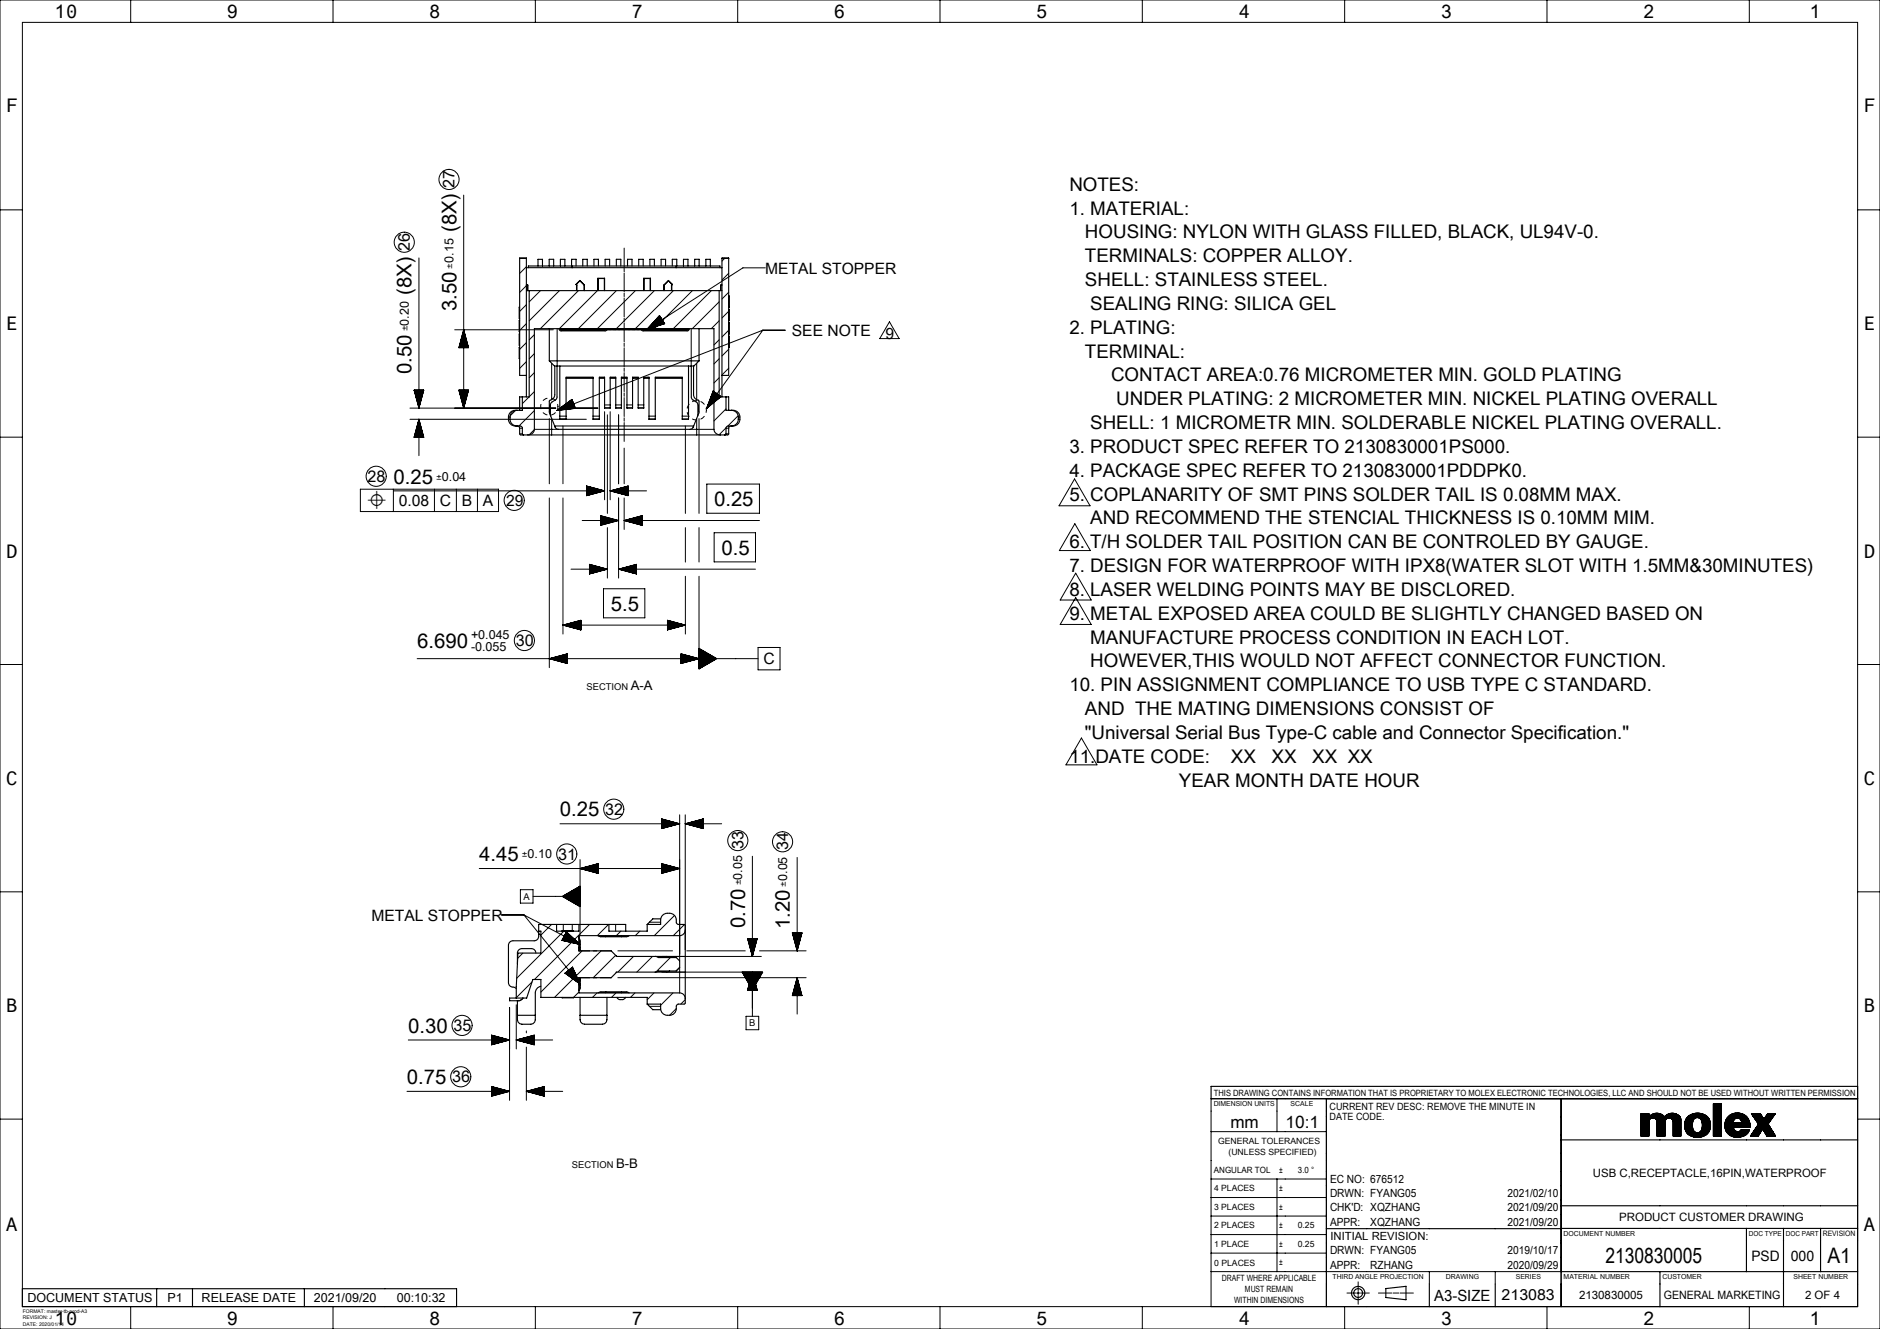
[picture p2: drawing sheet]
<svg xmlns="http://www.w3.org/2000/svg" width="420mm" height="297mm" viewBox="0 0 420 297" stroke-linecap="round" stroke-linejoin="round" font-family="sans-serif">
<defs><g id="words">
<g font-size="4.8">
<text x="358.7" y="282.3">2130830005</text>
<text x="408.2" y="282.3">A1</text>
</g>
<g font-size="4.5">
<text x="102" y="51.9" transform="rotate(-90 102 51.9)">(8X)</text>
<text x="92" y="65.9" transform="rotate(-90 92 65.9)">(8X)</text>
<text x="102" y="69.5" transform="rotate(-90 102 69.5)">3.50</text>
<text x="92" y="83.6" transform="rotate(-90 92 83.6)">0.50</text>
<text x="87.9" y="108.1">0.25</text>
<text x="159.5" y="113.1">0.25</text>
<text x="161.2" y="123.9">0.5</text>
<text x="136.4" y="136.4">5.5</text>
<text x="93.2" y="144.8">6.690</text>
<text x="125.1" y="182.5">0.25</text>
<text x="107.1" y="192.5">4.45</text>
<text x="166.5" y="207.4" transform="rotate(-90 166.5 207.4)">0.70</text>
<text x="176.5" y="207.7" transform="rotate(-90 176.5 207.7)">1.20</text>
<text x="91.2" y="230.8">0.30</text>
<text x="90.9" y="242.3">0.75</text>
</g>
<g font-size="4.2">
<text x="12.2" y="4">10</text>
<text x="50.7" y="4">9</text>
<text x="95.9" y="4">8</text>
<text x="141.1" y="4">7</text>
<text x="186.3" y="4">6</text>
<text x="231.5" y="4">5</text>
<text x="276.7" y="4">4</text>
<text x="321.9" y="4">3</text>
<text x="367.1" y="4">2</text>
<text x="404.3" y="4">1</text>
<text x="1.4" y="25">F</text>
<text x="416.4" y="25">F</text>
<text x="238.9" y="42.6">NOTES:</text>
<text x="238.9" y="47.9">1. MATERIAL:</text>
<text x="242.4" y="53.3">HOUSING: NYLON WITH GLASS FILLED, BLACK, UL94V-0.</text>
<text x="242.4" y="58.6">TERMINALS: COPPER ALLOY.</text>
<text x="242.4" y="63.9">SHELL: STAINLESS STEEL.</text>
<text x="243.6" y="69.2">SEALING RING: SILICA GEL</text>
<text x="1.4" y="73.8">E</text>
<text x="238.9" y="74.6">2. PLATING:</text>
<text x="416.4" y="73.8">E</text>
<text x="242.4" y="79.9">TERMINAL:</text>
<text x="248.2" y="85.2">CONTACT AREA:0.76 MICROMETER MIN. GOLD PLATING</text>
<text x="243.6" y="95.9">SHELL: 1 MICROMETR MIN. SOLDERABLE NICKEL PLATING OVERALL.</text>
<text x="249.4" y="90.6">UNDER PLATING: 2 MICROMETER MIN. NICKEL PLATING OVERALL</text>
<text x="238.9" y="101.2">3. PRODUCT SPEC REFER TO 2130830001PS000.</text>
<text x="238.9" y="106.5">4. PACKAGE SPEC REFER TO 2130830001PDDPK0.</text>
<text x="238.9" y="111.9">5. COPLANARITY OF SMT PINS SOLDER TAIL IS 0.08MM MAX.</text>
<text x="243.6" y="117.2">AND RECOMMEND THE STENCIAL THICKNESS IS 0.10MM MIM.</text>
<text x="1.4" y="124.6">D</text>
<text x="238.9" y="122.5">6. T/H SOLDER TAIL POSITION CAN BE CONTROLED BY GAUGE.</text>
<text x="416.4" y="124.6">D</text>
<text x="238.9" y="127.8">7. DESIGN FOR WATERPROOF WITH IPX8(WATER SLOT WITH 1.5MM&amp;30MINUTES)</text>
<text x="238.9" y="133.2">8. LASER WELDING POINTS MAY BE DISCLORED.</text>
<text x="238.9" y="138.5">9. METAL EXPOSED AREA COULD BE SLIGHTLY CHANGED BASED ON</text>
<text x="243.6" y="143.8">MANUFACTURE PROCESS CONDITION IN EACH LOT.</text>
<text x="243.6" y="149.2">HOWEVER,THIS WOULD NOT AFFECT CONNECTOR FUNCTION.</text>
<text x="238.9" y="154.5">10. PIN ASSIGNMENT COMPLIANCE TO USB TYPE C STANDARD.</text>
<text x="242.4" y="159.8">AND THE MATING DIMENSIONS CONSIST OF</text>
<text x="242.4" y="165.1">&quot;Universal Serial Bus Type-C cable and Connector Specification.&quot;</text>
<text x="238.9" y="170.5">11.DATE CODE:</text>
<text x="275" y="170.5">XX</text>
<text x="284.1" y="170.5">XX</text>
<text x="293.2" y="170.5">XX XX</text>
<text x="1.4" y="175.4">C</text>
<text x="263.4" y="175.8">YEAR MONTH DATE HOUR</text>
<text x="416.4" y="175.4">C</text>
<text x="1.4" y="226.2">B</text>
<text x="416.4" y="226.2">B</text>
<text x="1.4" y="275.1">A</text>
<text x="416.4" y="275.1">A</text>
<text x="12.2" y="296">10</text>
<text x="50.7" y="296">9</text>
<text x="95.9" y="296">8</text>
<text x="141.1" y="296">7</text>
<text x="186.3" y="296">6</text>
<text x="231.5" y="296">5</text>
<text x="276.7" y="296">4</text>
<text x="321.9" y="296">3</text>
<text x="367.1" y="296">2</text>
<text x="404.3" y="296">1</text>
</g>
<text font-size="4.1" x="82.2" y="113.1">⌖</text>
<g font-size="3.9">
<text x="274.9" y="252">mm</text>
<text x="287.2" y="252">10:1</text>
</g>
<g font-size="3.6">
<text x="101.6" y="42" transform="rotate(-90 101.6 42)">27</text>
<text x="91.6" y="56.1" transform="rotate(-90 91.6 56.1)">26</text>
<text x="82.1" y="107.7">28</text>
<text x="115.2" y="144.4">30</text>
<text x="135.2" y="182.1">32</text>
<text x="166.1" y="189.8" transform="rotate(-90 166.1 189.8)">33</text>
<text x="176.1" y="190.1" transform="rotate(-90 176.1 190.1)">34</text>
<text x="124.7" y="192.1">31</text>
<text x="101.3" y="230.4">35</text>
<text x="101" y="241.9">36</text>
</g>
<g font-size="3.5">
<text x="171" y="61.1">METAL STOPPER</text>
<text x="176.9" y="75.1">SEE NOTE</text>
<text x="197.9" y="75.7">9</text>
<text x="89.1" y="113.1">0.08</text>
<text x="98.2" y="113.1">C</text>
<text x="103.1" y="113.1">B</text>
<text x="107.9" y="113.1">A</text>
<text x="113.1" y="113.1">29</text>
<text x="170.5" y="148.4">C</text>
<text x="83" y="205.7">METAL STOPPER</text>
<text x="320.4" y="290.6">A3-SIZE</text>
</g>
<text font-size="3.4" x="335.5" y="290.6">213083</text>
<g font-size="3.2">
<text x="391.3" y="281.9">PSD</text>
<text x="400.1" y="281.9">000</text>
</g>
<g font-size="2.9">
<text x="140.9" y="154.3">A-A</text>
<text x="137.7" y="261">B-B</text>
</g>
<g font-size="2.8">
<text x="105.2" y="142.7">+0.045</text>
<text x="105.2" y="145.6">-0.055</text>
<text x="6.1" y="291">DOCUMENT STATUS</text>
<text x="37.4" y="291">P1</text>
<text x="45" y="291">RELEASE DATE</text>
<text x="70.1" y="291">2021/09/20</text>
<text x="88.7" y="291">00:10:32</text>
</g>
<g font-size="2.6">
<text x="355.8" y="263">USB C,RECEPTACLE,16PIN,WATERPROOF</text>
<text x="361.7" y="272.9">PRODUCT CUSTOMER DRAWING</text>
<text x="352.8" y="290.4">2130830005</text>
<text x="371.7" y="290.4">GENERAL MARKETING</text>
<text x="403.3" y="290.4">2 OF 4</text>
</g>
<g font-size="2.5">
<text x="101.3" y="60" transform="rotate(-90 101.3 60)">±0.15</text>
<text x="91.3" y="74.1" transform="rotate(-90 91.3 74.1)">±0.20</text>
<text x="97.4" y="107.4">±0.04</text>
<text x="116.6" y="191.8">±0.10</text>
<text x="165.8" y="197.9" transform="rotate(-90 165.8 197.9)">±0.05</text>
<text x="175.8" y="198.2" transform="rotate(-90 175.8 198.2)">±0.05</text>
<text x="297.1" y="264.3">EC NO: 676512</text>
<text x="297.1" y="267.5">DRWN: FYANG05</text>
<text x="336.8" y="267.5">2021/02/10</text>
<text x="297.1" y="270.7">CHK'D: XQZHANG</text>
<text x="297.1" y="273.9">APPR:</text>
<text x="306.1" y="273.9">XQZHANG</text>
<text x="336.8" y="270.7">2021/09/20</text>
<text x="336.8" y="273.9">2021/09/20</text>
<text x="297.1" y="280.3">DRWN: FYANG05</text>
<text x="297.2" y="277.1">INITIAL REVISION:</text>
<text x="336.8" y="280.3">2019/10/17</text>
<text x="297.1" y="283.5">APPR:</text>
<text x="306.1" y="283.5">RZHANG</text>
<text x="336.8" y="283.5">2020/09/29</text>
</g>
<g font-size="2.2">
<text x="297" y="248">CURRENT REV DESC: REMOVE THE MINUTE IN</text>
<text x="297" y="250.2">DATE CODE.</text>
</g>
<g font-size="2.1">
<text x="131" y="154.3">SECTION</text>
<text x="117" y="201.1">A</text>
<text x="167.4" y="229.4">B</text>
<text x="127.8" y="261">SECTION</text>
</g>
<g font-size="1.9">
<text x="271.2" y="244.9">THIS DRAWING CONTAINS INFORMATION THAT IS PROPRIETARY TO MOLEX ELECTRONIC TECHNOLOGIES, LLC AND SHOULD NOT BE USED WITHOUT WRITTEN PERMISSION</text>
<text x="272.1" y="255.6">GENERAL TOLERANCES</text>
<text x="271.2" y="262.1">ANGULAR TOL</text>
<text x="274.5" y="258">(UNLESS SPECIFIED)</text>
<text x="285.8" y="262.1">±</text>
<text x="290" y="262.1">3.0 °</text>
<text x="271.2" y="266.3">4 PLACES</text>
<text x="285.8" y="266.2">±</text>
<text x="271.2" y="270.4">3 PLACES</text>
<text x="271.2" y="274.5">2 PLACES</text>
<text x="285.8" y="270.4">±</text>
<text x="285.8" y="274.5">±</text>
<text x="289.9" y="274.5">0.25</text>
<text x="271.2" y="278.7">1 PLACE</text>
<text x="285.8" y="278.7">±</text>
<text x="289.9" y="278.7">0.25</text>
<text x="271.3" y="282.8">0 PLACES</text>
<text x="273" y="286.3">DRAFT WHERE APPLICABLE</text>
<text x="285.8" y="282.8">±</text>
<text x="275.7" y="291.2">WITHIN DIMENSIONS</text>
<text x="278.1" y="288.8">MUST REMAIN</text>
</g>
<text font-size="1.7" x="407.2" y="276.2">REVISION</text>
<g font-size="1.5">
<text x="271.1" y="247.2">DIMENSION UNITS</text>
<text x="288.3" y="247.2">SCALE</text>
<text x="349.3" y="276.2">DOCUMENT NUMBER</text>
<text x="390.7" y="276.2">DOC TYPE</text>
<text x="399" y="276.2">DOC PART</text>
<text x="297.7" y="285.9">THIRD ANGLE PROJECTION</text>
<text x="323" y="285.9">DRAWING</text>
<text x="338.6" y="285.9">SERIES</text>
<text x="349.3" y="285.8">MATERIAL NUMBER</text>
<text x="371.4" y="285.9">CUSTOMER</text>
<text x="400.7" y="285.9">SHEET NUMBER</text>
</g>
<g font-size="1.1">
<text x="5.1" y="293.5">FORMAT: master-tb-prod-A3</text>
<text x="5.1" y="294.9">REVISION: J</text>
<text x="5.1" y="296.3">DATE: 2020/01/14</text>
</g>
</g></defs>
<g fill="none" stroke="#000" stroke-width=".22">
<path d="M0 0h420v297h-420zM5 5h410v287h-410zM29.2 0v5M74.4 0v5M119.6 0v5M164.8 0v5M210 0v5M255.2 0v5M300.4 0v5M345.6 0v5M390.8 0v5M0 46.9h5"/>
<path d="M93.6 57.6v33.6M103.6 43.6v47.6M117.6 59.6l-1.5 1.5M139.4 55.4v4.3M139.4 60v.7M161.9 57.7l-.6 .6M171 59.9h-5l-21.5 13.7M415 46.9h5M101.6 73.7h22M102.5 77.7l1.1-4 1.1 4M102.5 77.7h2.2M102.5 77.7h.1"/>
<path d="M102.6 77.5v.2M102.7 77.1v.6M102.7 76.9v.8M102.8 76.7v1M102.8 76.5v1.2M102.9 76.4v1.3M102.9 76.2v1.5M103 76v1.7M103 75.8v1.9M103.1 75.6v2.1M103.1 75.4v2.3M103.2 75v2.7"/>
<path d="M103.3 74.8v2.9M103.3 74.6v3.1M103.4 74.5v3.2M103.4 74.3v3.4M103.5 74.1v3.6M103.5 73.9v3.8M103.6 73.9v3.8M103.7 74.1v3.6M103.7 74.3v3.4M103.8 74.6v3.1M103.9 74.8v2.9M103.9 75v2.7"/>
<path d="M104 75.2v2.5M104 75.4v2.3M104.1 75.6v2.1M104.2 75.8v1.9M104.2 76v1.7M104.3 76.2v1.5M104.3 76.4v1.3M104.4 76.7v1M104.5 76.9v.8M104.5 77.1v.6M104.6 77.3v.4M104.6 77.5v.2"/>
<path d="M104.7 77.7h.1M117.6 63.9h.1M117.6 76.6l-1.5 1.5M117.6 72.3l-1.5 1.5M117.6 68.1l-1.5 1.5M117.6 63.9l-1.5 1.5M119.4 79l-1.2 1.2M119.4 74.8l-1.2 1.2M120.7 64.9l-2.5 2.6M124.5 73.4v8.4M125 64.9l-6.8 6.8M125.1 73.4l.3 .3 .2-.3"/>
<path d="M125.4 73.4l-.3 .3M125.4 73.4l.3 .3 .2-.3M125.7 73.4l.3 .3 .2-.3M126 73.4l.2 .3 .3-.3M126.3 73.4l.2 .3 .3-.3M126.6 73.4l.2 .3 .3-.3M126.8 73.4l.3 .3 .2-.3M127.1 73.4l.3 .3 .2-.3M127.4 73.4l.3 .3 .2-.3M127.7 73.4l.2 .3 .3-.3M128 73.4l.2 .3 .3-.3M128.3 73.4l.2 .3 .3-.3"/>
<path d="M128.5 73.4l.3 .3 .2-.3M128.8 73.4l.3 .3 .2-.3M129.1 73.4l.3 .3 .2-.3M129.2 64.9l-8.5 8.5M129.4 73.4l.2 .3 .3-.3M129.7 73.4l.2 .3 .3-.3M130 73.4l.2 .3 .3-.3M130.2 73.4l.3 .3 .2-.3M130.5 73.4l.3 .3 .2-.3M130.8 73.4l.3 .3 .2-.3M131.1 73.4l.2 .3 .3-.3M131.4 73.4l.2 .3 .3-.3"/>
<path d="M131.7 73.4l.2 .3 .3-.3M131.9 73.4l.3 .3 .2-.3M132.2 73.4l.3 .3 .2-.3M132.5 73.4l.3 .3 .2-.3M132.8 73.4l.2 .3 .3-.3M133.1 73.4l.2 .3 .3-.3M133.4 73.4l.2 .3 .3-.3M133.5 64.9l-8.5 8.5M133.6 73.4l.3 .3 .2-.3M133.9 73.4l.3 .3 .2-.3M134.2 73.4l.3 .3 .2-.3M134.5 73.4l.2 .3 .3-.3"/>
<path d="M134.8 73.4l.2 .3 .3-.3M135 73.4l.3 .3 .2-.3M135.3 73.4l.3 .3 .2-.3M135.6 73.4l.3 .3 .2-.3M135.9 73.4l.2 .3 .3-.3M136.2 73.4l.2 .3 .3-.3M136.5 73.4l.2 .3 .3-.3M136.7 73.4l.3 .3 .2-.3M137 73.4l.3 .3 .2-.3M137.3 73.4l.3 .3 .2-.3M137.6 73.4l.2 .3 .3-.3M137.7 64.9l-8.7 8.8"/>
<path d="M137.9 73.4l.2 .3 .3-.3M138.2 73.4l.2 .3 .3-.3M138.4 73.4l.3 .3 .2-.3M138.7 73.4l.3 .3 .2-.3M139 73.4l.3 .3 .2-.3M139.3 73.4l.2 .3 .3-.3M139.4 77.7v4.2M139.4 72.2v4.2M139.4 61v4.2M139.4 65.5v.8M139.4 66.6v4.2M139.4 71.1v.8"/>
<path d="M139.4 76.7v.7M139.6 73.4l.2 .3 .3-.3M139.9 73.4l.2 .3 .3-.3M140.1 73.4l.3 .3 .2-.3M140.4 73.4l.3 .3 .2-.3M140.7 73.4l.3 .3 .2-.3M141 73.4l.2 .3 .3-.3M141.3 73.4l.2 .3 .3-.3M141.6 73.4l.2 .3 .3-.3M141.8 73.4l.3 .3 .2-.3M142 64.9l-8.8 8.8M142.1 73.4l.3 .3 .2-.3"/>
<path d="M142.4 73.4l.3 .3 .2-.3M142.7 73.4l.2 .3 .3-.3M143 73.4l.2 .3 .3-.3M143.3 73.4l.2 .3 .3-.3M143.5 73.4l.3 .3 .2-.3M143.8 73.4l.3 .3 .2-.3M144.1 73.4l.3 .3 .2-.3M144.4 73.4l.2 .3 .3-.3M144.9 73.2l2.9-1.9-3 2M145.2 73.4l.3 .3 .2-.3M145.4 73.4l-.2 .3-.3-.3 3.1-1.9-3.3 2M145.5 72.6l2.2-1.5-2.4 1.6"/>
<path d="M145.5 73.4l.3 .3 .2-.3M145.8 73.4l.2 .3 .3-.3M146 72l1.6-1-1.7 1.1M146.1 73.4l.2 .3 .3-.3M146.2 64.9l-8.8 8.8M146.4 73.4l.2 .3 .3-.3M146.6 73.4l.3 .3 .2-.3M146.9 73.4l.3 .3 .2-.3M147.2 73.4l.3 .3 .2-.3M147.3 70.5l1.2 1.8M147.3 70.5l-2.8 3.1M147.3 70.5h.1"/>
<path d="M147.4 70.6l-.2 .1M147.4 70.6l-.3 .2M147.4 70.7l-.5 .3M147.4 70.7l-.6 .4M147.5 70.7l-.8 .6M147.5 73.4l.2 .3 .3-.3M147.5 70.8l-1.1 .8M147.6 70.9l-1.3 .8M147.6 70.9l-1.5 .9M147.7 71l-2 1.3M147.7 71.1l-2.1 1.3M147.8 71.2l-2.6 1.7"/>
<path d="M147.8 73.4l.2 .3 .3-.3M147.9 71.4l-3.2 2 .2 .3 .3-.3M148 71.6l-2.9 1.8M148 71.6l-2.7 1.8M148 71.6l-2.5 1.7M148.1 73.4l.2 .3 .3-.3M148.1 71.7l-2.4 1.5M148.1 71.7l-2.3 1.5M148.2 71.8l-2 1.3M148.2 71.9l-1.8 1.1M148.2 71.9l-1.6 1M148.2 71.9l-1.4 1"/>
<path d="M148.3 72l-1.3 .8M148.3 72.4l.2-.1-.6 .2M148.3 72l-1.1 .8M148.3 72.1l-1 .6M148.3 73.4l.3 .3 .2-.3M148.3 72.1l-.8 .5M148.4 72.2l-.7 .4M148.5 72.3h.1M148.5 72.3l-4 1.3M148.6 73.4l.3 .3 .2-.3M148.9 73.4l.3 .3 .2-.3M149.2 73.4l.2 .3 .3-.3"/>
<path d="M149.5 73.4l.2 .3 .3-.3M149.8 73.4l.2 .3 .3-.3M150 73.4l.3 .3 .2-.3M150.3 73.4l.3 .3 .2-.3M150.4 64.9l-8.7 8.8M150.6 73.4l.3 .3 .2-.3M150.9 73.4l.2 .3 .3-.3M151.2 73.4l.2 .3 .3-.3M151.5 73.4l.2 .3 .3-.3M151.7 73.4l.3 .3 .2-.3M152 73.4l.3 .3 .2-.3M152.3 73.4l.3 .3 .2-.3"/>
<path d="M152.6 73.4l.2 .3 .3-.3M152.9 73.4l.2 .3 .3-.3M153.2 73.4l.2 .3 .3-.3M153.4 73.4l.4 .2M153.7 73.4l.1 .1M154.4 73.4v8.4M154.7 64.9l-8.8 8.8M158.9 64.9l-8.7 8.8M160.7 75.9l-1.2 1.2M160.7 71.7l-1.8 1.7M160.7 67.5l-6 5.9M162.8 78.1l-1.5 1.5"/>
<path d="M162.8 73.8l-1.5 1.5M162.8 69.6l-1.5 1.5M162.8 65.3l-1.5 1.5M162.8 61.1l-1.5 1.5M170.4 73.8h5M170.4 73.8l-12.5 17.5M170.4 73.8l-46 17.9M198.7 71.9l2.2 3.8h-4.4zM0 97.7h5M91.6 91.2h32.6M91.6 93.7h39.4M92.5 97.7h2.2"/>
<path d="M92.5 87.2h2.2M92.5 87.2l1.1 4M92.5 87.2h.1M92.5 97.7h.1M92.6 87.2v.4M92.6 97.3v.4M92.7 87.2v.6M92.7 97.1v.6M92.7 87.2v.8M92.7 96.9v.8M92.8 87.2v1M92.8 96.7v1"/>
<path d="M92.8 87.2v1.2M92.8 96.5v1.2M92.9 87.2v1.3M92.9 96.4v1.3M92.9 87.2v1.5M92.9 96.2v1.5M93 87.2v1.7M93 96v1.7M93 87.2v1.9M93 95.8v1.9M93.1 87.2v2.1M93.1 95.6v2.1"/>
<path d="M93.1 87.2l.1 2.5M93.2 95.2v2.5M93.2 87.2v2.7M93.2 95v2.7M93.3 87.2v2.9M93.3 94.8v2.9M93.3 87.2v3.1M93.3 94.6v3.1M93.4 87.2v3.2M93.4 94.5v3.2M93.4 87.2v3.4M93.4 94.3v3.4"/>
<path d="M93.5 87.2v3.6M93.5 94.1v3.6M93.5 87.2v3.8M93.5 93.9v3.8M93.6 93.7v8.1M93.6 93.7l-1.1 4M93.6 93.7l1.1 4M93.6 87.2v3.8M93.6 93.9v3.8M93.7 94.1v3.6M93.7 87.2v3.6M93.8 87.2v3.2"/>
<path d="M93.8 94.5v3.2M93.8 87.2v3.1M93.8 94.6v3.1M93.9 87.2v2.9M93.9 94.8v2.9M93.9 87.2v2.7M93.9 95v2.7M94 87.2v2.5M94 95.2v2.5M94 87.2v2.3M94 95.4v2.3M94.1 87.2v2.1"/>
<path d="M94.1 95.6v2.1M94.2 87.2v1.9M94.2 95.8v1.9M94.2 87.2v1.7M94.2 96v1.7M94.3 96.2v1.5M94.3 87.2v1.5M94.4 87.2v1.2M94.4 96.5v1.2M94.4 87.2v1M94.4 96.7v1M94.5 87.2v.8"/>
<path d="M94.5 96.9v.8M94.5 87.2v.6M94.5 97.1v.6M94.6 87.2v.4M94.6 97.3v.4M94.6 87.2v.2M94.6 97.5v.2M94.7 87.2h.1M94.7 97.7h.1M94.7 87.2l-1.1 4M102.5 87.2h2.2M102.5 87.2l1.1 4"/>
<path d="M102.5 87.2h.1M102.6 87.2v.2M102.6 87.2l.1 .6M102.7 87.2v.8M102.8 87.2v1M102.8 87.2v1.2M102.9 87.2v1.3M102.9 87.2v1.5M103 87.2v1.7M103 87.2v1.9M103.1 87.2v2.1M103.1 87.2v2.3"/>
<path d="M103.2 87.2v2.7M103.3 87.2v2.9M103.3 87.2v3.1M103.4 87.2v3.2M103.4 87.2v3.4M103.5 87.2v3.6M103.5 87.2v3.8M103.6 87.2v3.8M103.7 87.2v3.6M103.8 87.2l-.1 3.4M103.8 87.2v3.1M103.9 87.2v2.9"/>
<path d="M103.9 87.2v2.7M104 87.2v2.5M104 87.2v2.3M104.1 87.2v2.1M104.2 87.2v1.9M104.2 87.2v1.7M104.3 87.2v1.5M104.4 87.2l-.1 1.3M104.4 87.2v1M104.5 87.2v.8M104.5 87.2v.6M104.6 87.2v.4"/>
<path d="M104.6 87.2v.2M104.7 87.2h.1M104.7 87.2l-1.1 4M113.6 93.2h.3M113.6 93.7h.3M115.2 91.7l-1.2 1.2M116.1 95.7h.6M116.1 96.9h.6M117.6 80.8l-1.5 1.5M119.4 96l-1.2 1.2M119.4 95.9h3.8M119.4 91.8l-3.5 3.4"/>
<path d="M119.4 87.5l-2.7 2.7M119.4 83.3l-1.2 1.1M120.9 90.4v1M121.4 92.2l.8 .5M122.2 89l-.8 .5M122.7 93.6v14.5M123.2 89l.9 .5M123.2 95.9v1.3M123.2 81.2v8.1M123.2 93.5v2.4M123.2 95.9h1.5M124.1 92.2l-.9 .5"/>
<path d="M124.6 90.4v1M124.9 91.4l3.2-1.3-3.4 1.4M125.1 93h1.4M125.1 93.6h1.4M125.4 91.6l2.8-1.1-3 1.1M125.8 95.2v12.9M125.9 90.7l2.1-.9-2.3 1M126.6 91.5l1.8-.7-2 .7M127.3 91.2h6.3M127.8 89.3l.7 2M127.8 89.3l-3.4 2.4M127.8 89.3h.1"/>
<path d="M127.8 89.3l-.2 .1M127.8 89.4l-.4 .1M127.8 89.4l-.5 .2M127.8 89.5l-.7 .2M127.9 89.5l-.9 .4M127.9 89.6l-1.1 .4M127.9 89.6l-1.3 .5M127.9 89.6l-1.4 .6M127.9 89.7l-1.6 .6M128 89.7l-1.8 .7M128 89.8l-2 .8M128 89.9l-2.5 1"/>
<path d="M128 90l-2.6 1M128.1 90l-2.9 1.1M128.1 90.1l-3 1.2M128.1 90.2l-3.5 1.4M128.2 90.3l-3.8 1.4M128.2 90.4l-3.4 1.3M128.2 90.4l-3.2 1.3M128.3 90.5l-2.7 1.1M128.3 90.6l-2.3 .9M128.3 90.7l-2.1 .8M128.4 90.8l-1.6 .7M128.4 90.9l-1.4 .5"/>
<path d="M128.4 90.9l-1.2 .5M128.4 91l-1 .4M128.5 91l-.9 .4M128.5 91.1l-.8 .3M128.5 91.1l-.6 .2M128.5 91.2l-.4 .1M128.5 91.2l-.2 .1M128.5 91.3h.1M128.5 91.3l-4.1 .4M132.5 93h1.4M132.5 93.6h1.4M135.1 90.5h1.2"/>
<path d="M135.1 91.1h1.2M135.1 92v19.7M135.7 92.7v22M136.3 92v19.7M137.6 90.5h1.2M137.6 91.1h1.2M138.2 92.7v15.4M139.4 82.2v.8M139.4 83.3v4.2M139.4 87.8v.8M139.4 88.9v4.2M139.4 93.4v.7"/>
<path d="M139.4 94.4v4.2M140.1 90.5h1.2M140.1 91.1h1.2M142.6 90.5h1.2M142.6 91.1h1.2M145 93h1.4M145 93.6h1.4M152.4 93h1.4M152.4 93.6h1.4M153.1 95.2v19.5M153.5 92.2l.4 .8M153.9 90.3l-.4 .9"/>
<path d="M154.2 95.9h1.4M154.7 93.6l.9 .3M155.6 95.9v1.3M155.6 95.9h3.9M155.6 89.5l-.9 .3M155.6 81.2v8.1M155.6 93.5v2.4M156.2 93.6v21.1M156.6 89.8l.7 .5M157.3 93l-.7 .6M157.7 91.2v1M158 90.9l2.2-2.9-2.3 3.3"/>
<path d="M158.3 90.9l2-2.8-2.1 2.9M159 88.1l.5-.6-.5 .8M159.3 87.4l1.8 1.2M159.3 87.4l-1.4 3.9M159.3 87.4h.1M159.4 87.4l-.2 .2M159.4 87.5l-.2 .3M159.4 87.5l-.3 .5M159.6 87.6l-.7 .9M159.6 87.6l-.8 1.1M159.7 87.6l-.9 1.3M159.7 87.7l-1 1.4"/>
<path d="M159.7 87.7l-1.1 1.5M159.8 87.7l-1.2 1.7M159.8 87.7l-1.3 1.9M159.9 87.8l-1.5 2M159.9 87.8l-1.6 2.2M160 87.9l-1.8 2.4M160 87.9l-1.9 2.6M160.1 87.9l-2 2.8M160.4 88.1l-1.9 2.7M160.4 88.2l-1.8 2.4M160.4 88.2l-1.6 2.3M160.5 88.2l-1.6 2.2"/>
<path d="M160.5 88.3l-1.4 2M160.6 88.3l-1.4 1.8M160.6 89l.3-.5-.5 .7M160.6 88.3l-1.2 1.7M160.6 88.3l-1.1 1.6M160.7 88.7l-1.2 1.1M160.7 84.4l-1.2 1.2M160.7 80.2l-1.2 1.1M160.7 88.4l-1 1.4M160.7 88.4l-.9 1.2M160.8 88.4l-.8 1.1M160.8 88.5l-.7 .9"/>
<path d="M160.9 88.5l-.6 .8M161 88.6l-.3 .3M161 88.6l-.1 .2M161.1 88.6l-.1 .1M161.1 88.6l-3.2 2.7M162.2 95.7h.6M162.2 96.9h.6M162.2 91.4l-2.7 2.7M162.2 95.6l-1.6 1.6M162.8 82.3l-1.5 1.5M164.9 92.9l-2.3 2.3M164.9 93.2h.4"/>
<path d="M164.9 93.7h.4M415 97.7h5M80.5 109.3h30.9v5h-30.9zM87.9 109.3v5M87.9 109.7h47.2M97.1 109.3v5M102 109.3v5M106.7 109.3v5M122.7 111.3v37.9M125.8 111.3v30.4M130.1 116.3h8.1M131.1 109.3h2.5"/>
<path d="M131.1 108.6l4 1.1M131.1 108.6v2.2M131.1 108.6h.1M131.1 108.7h.2M131.1 108.7h.4M131.1 108.8h.6M131.1 108.8h.7M131.1 108.9h1.1M131.1 109h1.3M131.1 109h1.5M131.1 109.1h1.7M131.1 109.1h1.9"/>
<path d="M131.1 109.2h2.1M131.1 109.2h2.3M131.1 109.3h2.6M131.1 109.4h2.8M131.1 109.4l3.2 .1M131.1 109.5h3.4M131.1 109.6h3.6M131.1 109.6h3.8M131.1 110.8h.1M131.1 110.7h.2M131.1 110.7h.4M131.1 110.5h.9"/>
<path d="M131.1 110.5h1.1M131.1 110.4h1.3M131.1 110.4h1.5M131.1 110.3h1.7M131.1 110.3h1.9M131.1 110.2h2.1M131.1 110.2h2.3M131.1 110.1h2.5M131.1 110h3M131.1 109.9h3.2M131.1 109.8h3.4M131.1 109.8h3.6"/>
<path d="M131.1 109.7h3.8M131.8 110.6h-.7M133.9 110l-2.8 .1M134.2 115.3l.4 .1M134.2 115.4h.6M134.2 115.5h.8M134.2 115.5h1M134.2 115.6h1.1M134.2 115.6h1.3M134.2 115.7h1.5M134.2 115.7h1.7M134.2 115.8h1.9"/>
<path d="M134.2 115.8h2.1M134.2 115.9h2.5M134.2 116h2.7M134.2 116h2.9M134.2 116.1h3M134.2 116.1h3.2M134.2 116.2h3.4M134.2 116.2h3.6M134.2 116.3h3.8M134.2 117.4h.1M134.2 117.3h.2M134.2 117.3h.4"/>
<path d="M134.2 117.2h.6M134.2 117.2h.8M134.2 117.1h1M134.2 117.1h1.1M134.2 116.9h1.7M134.2 116.9h1.9M134.2 116.8h2.1M134.2 116.8h2.3M134.2 116.7h2.5M134.2 116.7h2.7M134.2 116.6h2.9M134.2 116.6h3"/>
<path d="M134.2 116.5h3.2M134.2 116.4h3.8M134.2 115.3h.1M134.2 115.3l4 1M134.2 115.3v2.1M135.1 109.7l-4 1.1M135.7 117.9v11.3M135.7 117h-1.5M136.3 109.7h8.1M136.3 109.7l4 1.1M136.5 109.6h3.8M136.5 109.7h3.8"/>
<path d="M136.7 109.6h3.6M136.7 109.8h3.6M136.9 109.5h3.4M136.9 109.8h3.4M137.1 109.5h3.2M137.1 109.9h3.2M137.3 110h3M137.5 109.4h2.8M137.5 110h2.8M137.6 109.3h2.7M137.8 116.4l-3.6 .1M137.8 109.3h2.5"/>
<path d="M137.8 110.1h2.5M138 109.2h2.3M138 110.2h2.3M138.2 111.3v17.9M138.2 116.3l-4 1.1M138.2 109.2h2.1M138.2 110.2h2.1M138.4 109.1h1.9M138.4 110.3h1.9M138.6 109.1h1.7M138.6 110.3h1.7M138.8 109h1.5"/>
<path d="M138.8 110.4h1.5M139 109h1.3M139 110.4h1.3M139.2 108.9h1.1M139.2 110.5h1.1M139.4 110.5h.9M139.4 116.3h30.3M139.4 116.3l4 1.1M139.4 100.1v8M139.4 111.3v7M139.5 108.8h.8M139.5 110.6h.8"/>
<path d="M139.6 116.3h3.8M139.6 116.4h3.8M139.7 108.8h.6M139.8 116.2h3.6M139.8 116.4h3.6M139.9 108.7h.4M139.9 110.7h.4M140 116.2h3.4M140.1 108.7h.2M140.1 110.7h.2M140.2 116.1h3.2M140.2 116.5h3.2"/>
<path d="M140.3 108.6h.1M140.3 110.8h.1M140.3 108.6v2.2M140.3 108.6l-4 1.1M140.4 116.1h3M140.4 116.6h3M140.6 116h2.8M140.6 116.6h2.8M140.8 116h2.6M140.8 116.7h2.6M141 115.9h2.4M141 116.7h2.4"/>
<path d="M141.1 116.8h2.3M141.3 115.8h2.1M141.3 116.8h2.1M141.5 115.8h1.9M141.5 116.9h1.9M141.7 115.7h1.7M141.7 116.9h1.7M141.9 115.7h1.5M141.9 117h1.5M142.1 115.6h1.3M142.3 115.6h1.1M142.3 117.1h1.1"/>
<path d="M142.5 115.5h.9M142.5 117.1h.9M142.7 115.5h.7M142.7 117.2h.7M142.9 115.4h.5M142.9 117.2h.5M143 115.4h.4M143 117.3h.4M143.2 117.3h.2M143.4 117.4h.1M143.4 115.3h.1M143.4 115.3v2.1"/>
<path d="M143.4 115.3l-4 1M153.1 117.9v7.7M156.2 117.9v7.7M157.9 108.2h11.8v6.5h-11.8zM159.5 119.1h9.3v6.5h-9.3zM240.1 107l3.4 6h-6.9zM240.1 117l3.5 6h-6.9zM125.8 139.7h27.3M125.8 139.7l4 1.1M126 139.7h3.8M126 139.6h3.8M126.1 139.6h3.7"/>
<path d="M126.1 139.8h3.7M126.3 139.8h3.5M126.5 139.9h3.3M126.5 139.5h3.3M126.7 140h3.1M126.7 139.4h3.1M126.9 139.4h2.9M127.1 139.3h2.7M127.3 139.3h2.5M127.5 139.2h2.3M127.6 127.2h8.1M127.7 139.2h2.1"/>
<path d="M127.9 139.1h1.9M128 139.1h1.8M128.2 139h1.6M128.6 138.9h1.2M128.8 138.9h1M129 138.8h.8M129.2 138.8h.6M129.4 138.7h.4M129.6 138.7h.2M129.7 138.6h.1M129.8 138.6v2.2M129.8 138.6l-4 1.1"/>
<path d="M131.7 126.1l4 1.1M131.7 126.1v2.2M131.7 126.1h.1M131.7 126.2h.2M131.7 126.2h.4M131.7 126.3h.6M131.7 126.3h.8M131.7 126.4h1M131.7 126.4h1.1M131.7 126.5h1.3M131.7 126.5h1.5M131.7 126.6h1.9"/>
<path d="M131.7 126.7h2.1M131.7 126.7h2.3M131.7 126.8h2.5M131.7 126.8h2.7M131.7 126.9h2.9M131.7 126.9h3M131.7 127h3.2M131.7 127h3.4M131.7 127.1h3.6M131.7 128.3h.1M131.7 128.2h.2M131.7 128.2h.4"/>
<path d="M131.7 128.1h.6M131.7 128.1h.8M131.7 128h1M131.7 128h1.1M131.7 127.9h1.3M131.7 127.9h1.5M131.7 127.8h1.7M131.7 127.7h2.3M131.7 127.6h2.5M131.7 127.6h2.7M131.7 127.5h2.9M131.7 127.5h3"/>
<path d="M131.7 127.4h3.2M131.7 127.3h3.4M131.7 127.3h3.6M131.7 127.2h3.8M133.8 127.7l-2.1 .1M134.8 131.6h9.3v6.5h-9.3zM135.7 127.2l-4 1.1M138.2 127.2h30.6M138.2 127.2l4 1.1M138.4 127.2h3.8M138.6 127.1h3.6M138.6 127.3h3.6"/>
<path d="M138.8 127h3.4M138.8 127.3h3.4M139 127h3.2M139 127.4h3.2M139.1 126.9h3.1M139.1 127.5h3.1M139.3 126.9h2.9M139.3 127.5h2.9M139.5 126.8h2.7M139.5 127.6h2.7M139.7 126.8h2.5M139.7 127.6h2.5"/>
<path d="M139.9 126.7h2.3M139.9 127.7h2.3M140.1 126.7h2.1M140.1 127.7h2.1M140.3 126.6h1.9M140.5 127.8h1.7M140.7 126.5h1.5M140.7 127.9h1.5M140.8 126.5h1.4M140.8 127.9h1.4M141 126.4h1.2M141 128h1.2"/>
<path d="M141.2 126.4h1M141.2 128h1M141.4 126.3h.8M141.4 128.1h.8M141.6 126.3h.6M141.6 128.1h.6M141.8 126.2h.4M141.8 128.2h.4M142 126.2h.2M142 128.2h.2M142.2 126.1h.1M142.2 128.3h.1"/>
<path d="M142.2 126.1v2.2M142.2 126.1l-4 1.1M149.1 139.5l3.6 .1M149.1 140h3.1M149.1 139.9h3.3M149.1 139.8h3.4M149.1 139.8h3.6M149.1 139.7h3.8M149.1 138.6h.1M149.1 138.7h.2M149.1 138.7h.4M149.1 138.8h.6"/>
<path d="M149.1 138.8h.8M149.1 138.9h1M149.1 138.9h1.2M149.1 139h1.6M149.1 139.1h1.7M149.1 139.1h1.9M149.1 139.2h2.1M149.1 139.2h2.3M149.1 139.3h2.5M149.1 139.3h2.7M149.1 139.4h2.9M149.1 139.4h3.1"/>
<path d="M149.1 139.5h3.3M149.1 139.6h3.8M149.1 138.6l4 1.1M149.1 138.6v2.2M153.1 128.8v12.9M153.1 139.7l-4 1.1M156.2 128.8v20.4h.5M240.3 128.1l3.5 6h-6.9zM240.3 133.6l3.5 6h-6.9zM0 148.5h5M93.2 147.2h63M122.9 147.1h3.8"/>
<path d="M123.1 147.3h3.6M123.1 147.1h3.6M123.3 147.3h3.4M123.3 147h3.4M123.5 147.4h3.2M123.5 147h3.2M123.7 147.5h3M123.7 146.9h3M123.9 147.5h2.8M123.9 146.9h2.8M124 147.6h2.7M124 146.8h2.7"/>
<path d="M124.2 147.6h2.5M124.2 146.8h2.5M124.4 147.7h2.3M124.4 146.7h2.3M124.6 147.7h2.1M124.6 146.7h2.1M124.8 147.8h1.9M125 146.6h1.7M125.2 147.9h1.5M125.2 146.5h1.5M125.4 147.9h1.3M125.4 146.5h1.3"/>
<path d="M125.6 148h1.1M125.6 146.4h1.1M125.8 148h.9M125.8 146.4h.9M125.9 148.1h.8M125.9 146.3h.8M126.1 148.1h.6M126.1 146.3h.6M126.3 148.2h.4M126.3 146.2h.4M126.5 148.2h.2M126.5 146.2h.2"/>
<path d="M126.7 148.3h.1M126.7 146.1h.1M126.7 146.1l-4 1.1 4 1.1M126.7 146.1v2.2M126.9 140h2.9M127.1 140.1h2.7M127.3 140.1h2.5M127.7 140.2h2.1M127.9 140.3h1.9M128 140.3h1.8M128.2 140.4h1.6M128.4 140.4h1.4"/>
<path d="M128.6 140.5h1.2M128.8 140.5h1M129 140.6h.8M129.2 140.6h.6M129.4 140.7h.4M129.7 140.8h.1M149.1 140.8h.1M149.1 140.6h.6M149.1 140.6h.8M149.1 140.5h1M149.1 140.5h1.2M149.1 140.4h1.4"/>
<path d="M149.1 140.4h1.6M149.1 140.3h1.7M149.1 140.3h1.9M149.1 140.2h2.1M149.1 140.1h2.7M149.1 140h2.9M149.5 140.7h-.4M151.6 140.1l-2.5 .1M152.2 148.3h.1M152.2 148.2h.2M152.2 148.2h.4M152.2 148.1h.6"/>
<path d="M152.2 148.1h.7M152.2 148h.9M152.2 148h1.1M152.2 147.9h1.3M152.2 147.9h1.5M152.2 147.7h2.1M152.2 147.7h2.3M152.2 147.6h2.5M152.2 147.6h2.6M152.2 147.5h2.8M152.2 147.5h3M152.2 147.4h3.2"/>
<path d="M152.2 147.3h3.4M152.2 147.3h3.6M152.2 146.1h.1M152.2 146.2h.2M152.2 146.2h.4M152.2 146.3h.6M152.2 146.3h.7M152.2 146.4h.9M152.2 146.4h1.1M152.2 146.5h1.3M152.2 146.5h1.5M152.2 146.6h1.7"/>
<path d="M152.2 146.6l2.1 .1M152.2 146.7h2.3M152.2 146.8h2.5M152.2 146.8h2.6M152.2 146.9h2.8M152.2 146.9h3M152.2 147h3.2M152.2 147h3.4M152.2 147.1h3.6M152.2 147.1h3.8M152.2 146.1l4 1.1M152.2 146.1v2.2"/>
<path d="M154.1 147.8h-1.9M156.2 148.5h1.7M156.2 148.3h2M156.2 148.3h2.1M156.2 148.2h2.2M156.2 148.1h2.3M156.2 148.1h2.4M156.2 148h2.5M156.2 148h2.6M156.2 147.9h2.8M156.2 147.8h2.9M156.2 147.8h3"/>
<path d="M156.2 147.7h3.1M156.2 147.7h3.2M156.2 147.6h3.3M156.2 147.5h3.4M156.2 147.5h3.5M156.2 147.4h3.6M156.2 147.4h3.7M156.2 147.3h3.8M156.2 147.3h3.9M156.2 146.1h2M156.2 146.1h2.1M156.2 146.2h2.2"/>
<path d="M156.2 146.3h2.3M156.2 146.3h2.4M156.2 146.4h2.5M156.2 146.4h2.6M156.2 146.5h2.8M156.2 146.6h2.9M156.2 146.6h3M156.2 146.7h3.1M156.2 146.7h3.2M156.2 146.8h3.3M156.2 146.8h3.4M156.2 146.9h3.5"/>
<path d="M156.2 147h3.6M156.2 147h3.7M156.2 147.1h3.8M156.2 147.1h3.9M156.2 147.2l-4 1.1M156.2 149.5h.1M156.2 149.4h.1M156.2 149.4h.2M156.2 149.3h.3M156.2 149.2h.4M156.2 149.1h.6M156.2 149.1h.7"/>
<path d="M156.2 149h.8M156.2 149h.9M156.2 148.9h1M156.2 148.8h1.1M156.2 148.8h1.2M156.2 148.7h1.3M156.2 148.7h1.4M156.2 148.6h1.5M156.2 148.5h1.6M156.2 148.4h1.8M156.2 148.4h1.9M156.2 144.9h.1"/>
<path d="M156.2 145h.1M156.2 145h.2M156.2 145.1h.3M156.2 145.1h.4M156.2 145.2h.5M156.2 145.3h.6M156.2 145.3h.7M156.2 145.4h.8M156.2 145.4h.9M156.2 145.5h1M156.2 145.6h1.1M156.2 145.6h1.2"/>
<path d="M156.2 145.7h1.3M156.2 145.7h1.4M156.2 145.8h1.5M156.2 145.8h1.6M156.2 145.9h1.7M156.2 146h1.8M156.2 146h1.9M160.2 147.2h9.2M169.4 144.7h4.9v5h-4.9zM415 148.5h5M241.6 164.9l3.5 6h-7zM0 199.3h5"/>
<path d="M107.1 194.1h44.7M116.3 198.8h2.8v3h-2.8zM125.1 184.1h26.7M126.2 200h3.4M126.3 199.9h3.3M126.4 199.9h3.2M126.5 199.8h3.1M126.6 199.7h3M126.7 199.7h2.9M126.8 199.6h2.8M126.9 199.6h2.7M127 199.5h2.6"/>
<path d="M127.1 199.4h2.5M127.2 199.4h2.4M127.3 199.3h2.3M127.4 199.3h2.2M127.5 199.2h2.1M127.6 199.2h2M127.7 199.1h1.9M127.8 199h1.8M127.9 199h1.7M128 198.9h1.6M128.1 198.9h1.5M128.2 198.8h1.4"/>
<path d="M128.3 198.7h1.3M128.4 198.7h1.2M128.5 198.6h1.1M128.6 198.6h1M128.7 198.5h.9M128.8 198.4h.8M128.9 198.4h.7M129 198.3h.6M129.1 198.3h.5M129.2 198.2h.4M129.3 198.2h.3M129.4 198.1h.2"/>
<path d="M129.5 198h.1M129.6 192.1v16.7M129.8 194.1h3.8M129.8 194h3.8M130 194.2h3.6M130 194h3.6M130.2 194.2h3.4M130.2 193.9h3.4M130.3 194.3h3.3M130.5 194.3h3.1M130.5 193.8h3.1M130.7 194.4h2.9"/>
<path d="M130.7 193.8h2.9M130.9 194.4h2.7M130.9 193.7h2.7M131.1 193.7h2.5M131.3 194.6h2.3M131.3 193.6h2.3M131.5 194.6h2.1M131.5 193.6h2.1M131.7 194.7h1.9M131.7 193.5h1.9M131.9 194.7h1.7M131.9 193.5h1.7"/>
<path d="M132.1 194.8h1.5M132.1 193.4h1.5M132.2 194.8h1.4M132.2 193.4h1.4M132.4 194.9h1.2M132.6 194.9h1M132.6 193.3h1M132.8 195h.8M132.8 193.2h.8M133 195h.6M133 193.2h.6M133.2 193.1h.4"/>
<path d="M133.4 195.1h.2M133.4 193.1h.2M133.6 195.2h.1M133.6 193h.1M133.6 193l-4 1.1 4 1.1M133.6 193v2.2M147.8 194.7h2M147.8 194.6h2.1M147.8 194.6h2.3M147.8 194.4h2.9M147.8 194.3h3.1M147.8 194.3h3.3"/>
<path d="M147.8 194.2h3.5M147.8 194.2h3.7M147.8 194.1h3.8M147.8 195.2h.1M147.8 195.1h.2M147.8 195h.8M147.8 194.9h1M147.8 194.9h1.2M147.8 194.8h1.4M147.8 194.8h1.6M147.8 194.7h1.8M147.8 193h.1"/>
<path d="M147.8 193.1h.2M147.8 193.1h.4M147.8 193.2h.6M147.8 193.2h.8M147.8 193.3h1M147.8 193.3l1.4 .1M147.8 193.4h1.6M147.8 193.5h1.8M147.8 193.5h2M147.8 193.6h2.1M147.8 193.6h2.3M147.8 193.7h2.5"/>
<path d="M147.8 193.7h2.7M147.8 193.8h2.9M147.8 193.8h3.1M147.8 193.9h3.5M147.8 194h3.7M147.8 194h3.8M147.8 193l4 1.1M147.8 183v2.2M147.8 193v2.2M147.8 185.2h.1M147.8 185.1h.2M147.8 185h.8"/>
<path d="M147.8 184.9h1M147.8 184.9h1.2M147.8 184.8h1.4M147.8 184.8h1.6M147.8 184.7h1.8M147.8 184.7h2M147.8 184.6h2.1M147.8 184.6h2.3M147.8 184.4h2.9M147.8 184.3h3.1M147.8 184.3h3.3M147.8 184.2h3.5"/>
<path d="M147.8 184.2h3.7M147.8 184.1h3.8M147.8 183h.1M147.8 183.1h.2M147.8 183.1h.4M147.8 183.2h.6M147.8 183.2h.8M147.8 183.3h1M147.8 183.3l1.4 .1M147.8 183.4h1.6M147.8 183.5h1.8M147.8 183.5h2"/>
<path d="M147.8 183.6h2.1M147.8 183.6h2.3M147.8 183.7h2.5M147.8 183.7h2.7M147.8 183.8h2.9M147.8 183.8h3.1M147.8 183.9h3.5M147.8 184h3.7M147.8 184h3.8M147.8 183l4 1.1M148.4 195l-.6 .1M148.4 185l-.6 .1"/>
<path d="M150.5 194.4l-2.7 .1M150.5 184.4l-2.7 .1M151.8 182.1v31.1M151.8 194.1l-4 1.1M151.8 184.1l-4 1.1M153.1 182.1v30.1M153.1 184.1h8.1M153.1 184.1l4 1.1M153.3 184.1h3.8M153.3 184h3.8M153.5 184.2h3.6M153.5 184h3.6"/>
<path d="M153.7 184.2h3.4M153.7 183.9h3.4M153.8 184.3h3.3M154 184.3h3.1M154 183.8h3.1M154.2 184.4h2.9M154.2 183.8h2.9M154.4 184.4h2.7M154.4 183.7h2.7M154.6 183.7h2.5M154.8 184.6h2.3M154.8 183.6h2.3"/>
<path d="M155 184.6h2.1M155 183.6h2.1M155.2 184.7h1.9M155.2 183.5h1.9M155.4 184.7h1.7M155.4 183.5h1.7M155.6 184.8h1.5M155.6 183.4h1.5M155.7 184.8h1.4M155.7 183.4h1.4M155.9 184.9h1.2M156.1 184.9h1"/>
<path d="M156.1 183.3h1M156.3 185h.8M156.3 183.2h.8M156.5 185h.6M156.5 183.2h.6M156.7 183.1h.4M156.9 185.1h.2M156.9 183.1h.2M157.1 185.2h.1M157.1 183h.1M157.1 183v2.2M157.1 183l-4 1.1"/>
<path d="M168.1 191.3v22.4M178.1 191.6v20.9M415 199.3h5M112 204.5h5M116.8 213l-1.1 1.2M117 204.5l12.6 15.4M117 204.5l12.6 6.6M118.9 219.4l-3.6 3.6M119.1 200.3h6.5M120.3 208.8h.5M123.2 206.6l-2.4 2.4M125.5 210.2l4.1 .9"/>
<path d="M125.6 210.2h.1M125.6 210.1l.2 .1M125.6 210.1l.4 .1M125.6 210l.5 .3M125.7 200.3h3.9M125.7 200.4h3.9M125.7 209.9l1 .5M125.7 209.8l1.2 .7M125.7 209.8l1.4 .7M125.8 200.2h3.8M125.8 200.4h3.8M125.8 209.7l2.1 1"/>
<path d="M125.8 206.6v1.4M125.9 209.6l2.2 1.1M125.9 200.1h3.7M125.9 200.5h3.7M125.9 209.4l2.7 1.5M126 209.4l2.8 1.5M126 208.1l-10.6 10.5M126 209.3l3 1.6M126 200.1h3.6M126 200.6h3.6M126.1 209.2l3.3 1.7M126.1 200h3.5"/>
<path d="M126.1 200.6h3.5M126.1 209.1l3.1 1.6M126.1 209l2.9 1.5M126.2 209l2.7 1.4M126.2 208.9l2.5 1.4M126.2 200.7h3.4M126.2 208.9l2.4 1.2M126.2 217.5l3.4 2.4M126.2 208.8l2.2 1.2M126.2 217.5h.1M126.3 208.8l2 1.1M126.3 217.5l.1 .1"/>
<path d="M126.3 208.8l1.8 .9M126.3 200.7h3.3M126.3 208.7l1.7 .9M126.3 217.4l.3 .3M126.3 210.3l-.7-.3 .9 .4M126.4 208.6l1.5 .9M126.4 217.4l.3 .4M126.4 208.6l1.2 .6M126.4 217.4l.5 .6M126.4 200.8h3.2M126.4 208.5l1 .6M126.4 208.5l.9 .4"/>
<path d="M126.4 208.4l.7 .4M126.5 208.4l.5 .3M126.5 200.8h3.1M126.5 217.3l.9 1M126.5 208.3h.1M126.5 208.3l3.1 2.8M126.5 208.3l-1 1.9M126.6 217.2l.9 1.2M126.6 217.2l1.1 1.3M126.6 200.9h3M126.6 217.2l1.2 1.5M126.7 217.1l1.5 1.8"/>
<path d="M126.7 201h2.9M126.7 208.4l-.2-.1 .3 .2M126.8 217.1l1.5 1.9M126.8 217l1.7 2.1M126.8 201h2.8M126.8 217l1.8 2.2M126.9 217l1.9 2.3M126.9 201.1h2.7M126.9 216.9l2.1 2.6M126.9 216.9l2.2 2.7M127 201.1h2.6M127 218.1l-.6-.8 .8 .9"/>
<path d="M127.1 216.8l2.4 2.9M127.1 201.2h2.5M127.2 216.7l2.1 2.7M127.2 201.3h2.4M127.2 216.7l2.1 2.5M127.3 210.5l-1.5-.8 1.7 .9M127.3 201.3h2.3M127.3 216.6l1.7 2.1M127.4 201.4h2.2M127.5 216.5l1.3 1.6M127.5 216.5l1.2 1.4M127.5 201.4h2.1"/>
<path d="M127.5 216.4l1.1 1.4M127.6 201.5h2M127.6 216.4l.9 1M127.7 201.6h1.9M127.7 216.3l.5 .6M127.8 216.2l.3 .5M127.8 201.6h1.8M127.8 206.6v1.4M127.9 216.1v.1M127.9 216.1l1.7 3.8M127.9 216.1l-1.7 1.4M127.9 201.7h1.7"/>
<path d="M128 216.3l-.1-.1 .2 .3M128 201.7h1.6M128.1 201.8h1.5M128.2 201.8h1.4M128.2 210.8l-2.3-1.3 2.5 1.3M128.3 217.1l-.6-.8 .7 .9M128.3 201.9h1.3M128.4 202h1.2M128.5 202h1.1M128.6 202.1h1M128.7 202.1h.9M128.8 202.2h.8"/>
<path d="M128.9 218.3l-1.5-1.8 1.5 2M128.9 202.3h.7M129 202.3h.6M129.1 218.8l-1.8-2.2 1.9 2.4M129.1 202.4h.5M129.2 211l-3.2-1.7 3.4 1.7M129.2 202.4h.4M129.3 219.7l-2.3-2.8 2.4 2.9M129.3 218.7h.3M129.3 202.5h.3M129.4 209.7l.1 .2M129.4 202.5h.2"/>
<path d="M129.4 218.7l.2 .1M129.5 209.9l-.2 .1 .3 .3M129.5 218.7l-.2 .2 .3 .2M129.5 202.6h.1M129.6 210.1l-.3 .2 .3 .3M129.6 219.7l-.3 .3 .3 .2M129.6 219.5l-.3 .2 .3 .3M129.6 219.2l-.3 .2 .3 .3M129.6 218.9l-.3 .3 .3 .2M129.6 212l-.3 .3h.3M129.6 211.8l-.3 .2 .3 .3M129.6 211.5l-.3 .2 .3 .3"/>
<path d="M129.6 211.2l-.3 .2 .3 .3M129.6 210.9l-.3 .3 .3 .2M129.6 210.6l-.3 .3 .3 .2M129.6 210.3l-.3 .3 .3 .2M130 212.5l-9.2 9.2M131.7 206.6l-12.3 12.3M133.8 209.2h1.5M134.3 212.5l-10.4 10.4M135.3 209.1v.1M135.3 209.2v.1M135.3 209.2h3.5M135.9 206.6l-2.5 2.5"/>
<path d="M137.5 206.6v1.5M137.5 213.5l-5 5M138 212.5h12.2M138.7 208.1l-1 1M138.8 209.1v.1M138.8 209.2h1.6M138.8 209.2v.1M141.5 213.7l-3.5 3.5M142.9 208.1l-1 1M145.1 206.1h2.5M145.8 213.7l-3.5 3.5M147.9 213.7h22.2"/>
<path d="M147.9 217.2h22.2v.6M149.8 214l-3.3 3.2M150.7 204.6l-4.5 4.5M151.8 217.2h1.3M151.8 209.1v4.6M151.8 213.7h1.3M151.8 217.2v4.7M151.8 213.7v1M151.8 216.2v1M151.8 216.2l-.8 .8M152.9 206.6l-2.5 2.5M153.4 212.5h13.1"/>
<path d="M165.8 217.2v.1M165.9 217.2v.2M165.9 217.2v.3M166 217.2v.4M166 217.2v.5M166.1 217.2v.6M166.2 217.2v.7M166.2 217.2v.8M166.3 217.2v.9M166.3 217.2v1M166.4 217.2v1.1M166.4 217.2v1.2"/>
<path d="M166.5 217.2v1.3h-28.5M166.6 217.2v1.4M166.6 217.2v1.5M166.7 217.2v1.6M166.7 217.2v1.7M166.8 217.2v1.8M166.9 217.2v1.9M166.9 217.2v2M167 217.2v2.1M167 209.7h2.2M167 209.7l1.1 4M167 209.7v.1"/>
<path d="M167 217.2v2.2M167.1 209.7v.3M167.1 217.2v2.3M167.1 209.7v.4M167.2 217.2v2.4M167.2 209.7v.6M167.2 217.2v2.5M167.2 209.7v.8M167.3 217.2v2.6M167.3 209.7v1M167.3 209.7v1.2M167.3 217.2v2.7"/>
<path d="M167.4 209.7v1.4M167.4 217.2v4M167.4 209.7v1.6M167.5 209.7v1.8M167.5 217.2v4M167.5 209.7l.1 2.1M167.6 217.2v4M167.6 209.7v2.3M167.7 217.2v4M167.7 209.7v2.5M167.7 209.7v2.7M167.8 209.7v2.9"/>
<path d="M167.8 217.2v4M167.8 209.7v3.1M167.9 217.2l-.1 4M167.9 209.7v3.3M167.9 217.2v4M167.9 209.7v3.5M168 217.2l-.1 4M168 209.7v3.7M168 217.6v3.6M168 217.2v4M168 209.7v3.9M168.1 217.2v9.9"/>
<path d="M168.1 217.2l-1.1 4M168.1 217.2l1.1 4M168.1 217.2l.1 4M168.2 209.7v3.7M168.2 217.2v4M168.2 209.7v3.5M168.3 217.2v4M168.3 209.7v3.3M168.3 209.7v3.1M168.4 217.2v4M168.4 209.7v2.9M168.4 209.7v2.7"/>
<path d="M168.5 209.7v2.5M168.5 217.2v4M168.5 209.7v2.3M168.6 217.2l-.1 4M168.6 209.7v2.1M168.6 217.2v4M168.7 217.2l-.1 4M168.7 209.7l-.1 2M168.7 217.2v4M168.7 209.7v1.6M168.8 217.2v4M168.8 209.7v1.4"/>
<path d="M168.8 217.2v2.7M168.8 209.7v1.2M168.9 209.7v1M168.9 217.2v2.6M169 209.7v.8M169 217.2v2.5M169 209.7v.6M169 217.2v2.4M169.1 209.7v.4M169.1 217.2v2.3M169.1 209.7v.3M169.1 217.2v2.2"/>
<path d="M169.2 209.7v.1M169.2 209.7l-1.1 4M169.2 217.2v2.1M169.3 217.2v2M169.3 217.2v1.9M169.4 217.2v1.8M169.4 217.2v1.7M169.5 217.2v1.6M169.6 217.2v1.5M169.6 217.2v1.4M169.7 217.2v1.3h10.4M169.7 212.5h10.4"/>
<path d="M169.7 217.2v1.2M169.8 217.2v1.1M169.8 217.2v1M169.9 217.2v.9M170 217.2v.8M170 217.2v.7M170.1 217.2v.5M170.2 217.2v.4M170.3 217.2v.3M170.3 217.2v.2M170.4 217.2v.1M177 208.5l.1 .2"/>
<path d="M177.1 208.5v.4M177.2 208.5v.6M177.2 208.5v.8M177.3 208.5v1M177.3 208.5v1.1M177.4 208.5v1.3M177.4 208.5v1.5M177.5 208.5v1.7M177.5 208.5v1.9M177.6 208.5v2.3M177.7 208.5v2.5M177.7 208.5v2.7"/>
<path d="M177.7 219.8v2.7M177.8 208.5v2.9M177.8 219.6v2.9M177.8 208.5v3M177.8 219.4v3.1M177.9 208.5v3.2M177.9 219.3v3.2M177.9 208.5v3.4M177.9 219.1v3.4M178 208.5v3.6M178 218.9v3.6M178 208.5v3.8"/>
<path d="M178 218.7v3.8M178.1 218.5v8.1M178.1 218.5l-1.1 4h2.2M178.1 218.5l1.1 4M178.1 218.7v3.8M178.2 208.5l-.1 3.8M178.2 208.5v3.4M178.2 219.1v3.4M178.3 208.5v3.2M178.3 219.3v3.2M178.3 208.5v3M178.3 219.4v3.1"/>
<path d="M178.4 208.5v2.9M178.4 219.6v2.9M178.4 208.5v2.7M178.4 219.8v2.7M178.5 208.5v2.5M178.5 208.5v2.3M178.6 208.5v2.1M178.6 208.5v1.9M178.7 208.5v1.7M178.8 208.5v1.3M178.8 208.5v1.1M178.9 208.5v1"/>
<path d="M179 208.5v.8M179 208.5v.6M179.1 208.5v.4M179.1 208.5v.2M179.2 208.5h.1M179.2 208.5l-1.1 4M179.2 208.5h-2.2l1.1 4M91.2 232.4h22.6M109.8 231.3l4 1.1M109.8 231.3v2.2l4-1.1M109.8 231.3h.1M109.8 231.4h.2"/>
<path d="M109.8 231.4h.4M109.8 231.5h.6M109.8 231.5h.8M109.8 231.6h1M109.8 231.7h1.2M109.8 231.7l1.6 .1M109.8 231.8h1.8M109.8 231.9h2M109.8 231.9h2.1M109.8 232h2.3M109.8 232h2.5M109.8 232.1h2.7"/>
<path d="M109.8 232.1h2.9M109.8 232.2h3.1M109.8 232.2h3.3M109.8 232.3h3.7M109.8 232.4h3.8M109.8 233.4h.4M109.8 233.3h.6M109.8 233.3h.8M109.8 233.2h1M109.8 233.2h1.2M109.8 233.1h1.4M109.8 233.1h1.6"/>
<path d="M109.8 233h1.8M109.8 233h2M109.8 232.9h2.1M109.8 232.8h2.7M109.8 232.7h2.9M109.8 232.7h3.1M109.8 232.6h3.3M109.8 232.6h3.5M109.8 232.5h3.7M109.8 232.5h3.8M110 233.4l-.2 .1M112.3 232.8l-2.5 .1"/>
<path d="M113.8 225.1v20.8M115.3 224.5v9.9M115.3 232.4h8.2M115.5 232.4h3.8M115.5 232.5h3.8M115.7 232.3h3.6M115.7 232.5h3.6M115.9 232.6h3.4M116.1 232.2h3.2M116.1 232.6h3.2M116.3 232.2h3M116.3 232.7h3"/>
<path d="M116.5 232.1h2.8M116.5 232.7h2.8M116.7 232.1h2.6M116.7 232.8h2.6M116.9 232h2.4M116.9 232.8h2.4M117 232h2.3M117.2 231.9h2.1M117.2 232.9h2.1M117.4 231.9h1.9M117.4 233h1.9M117.6 230.4v.4"/>
<path d="M117.6 234v11.9M117.6 231.8h1.7M117.6 233h1.7M117.8 231.8h1.5M117.8 233.1h1.5M118 233.1h1.3M118.2 231.7h1.1M118.2 233.2h1.1M118.4 231.6h.9M118.4 233.2h.9M118.6 231.5h.7M118.6 233.3h.7"/>
<path d="M118.7 231.5h.6M118.7 233.3h.6M118.9 231.4h.4M118.9 233.4h.4M119.1 231.4h.2M119.1 233.4h.2M119.3 231.3h.1M119.3 231.3v2.2l-4-1.1M119.3 231.3l-4 1.1M129.3 221.7l-1.2 1.2M129.6 220.9l-.3 .2 .1 .1M129.6 220.6l-.3 .2 .2 .2"/>
<path d="M129.6 220.3l-.3 .3 .3 .2M129.6 220l-.3 .3 .3 .2M133.4 221.9l-1 1M133.8 221.8h1.5M135.3 221.8v.1M135.3 221.6v.2M135.3 221.8h3.5M137.6 221.9l-1 1M138.8 221.8v.1M138.8 221.8h1.6M138.8 221.6v.2M141.9 221.9l-1 1"/>
<path d="M145.1 224.9h2.5M146.1 221.9l-1.5 1.5M150.3 221.9l-2.7 2.8M151.1 225.4l-1.5 1.5M153.1 223.4l-1 1M166.7 227.1h2.8v3h-2.8zM167 221.2h2.2M167 221.2h.1M167.1 221v.2M167.1 220.8v.4M167.2 220.7v.5M167.2 220.5v.7"/>
<path d="M167.3 220.3v.9M167.3 220.1v1.1M168.8 220.1v1.1M168.9 220.3v.9M169 220.5v.7M169 220.7v.5M169.1 220.8v.4M169.1 221v.2M169.2 221.2h.1M177.1 222.3v.2M177.1 222.1v.4M177.2 221.9v.6"/>
<path d="M177.2 221.7v.8M177.3 221.5v1M177.3 221.3v1.2M177.4 221.1v1.4M177.4 221v1.5M177.5 220.8v1.7M177.5 220.6v1.9M177.6 220.2v2.3M177.7 220v2.5M178.5 220v2.5M178.5 220.2v2.3M178.6 220.4v2.1"/>
<path d="M178.6 220.6v1.9M178.7 220.8v1.7M178.8 221.1v1.4M178.8 221.3v1.2M178.9 221.5v1M179 221.7v.8M179 221.9v.6M179.1 222.1v.4M179.1 222.3v.2M179.2 222.5h.1M0 250.1h5M90.9 243.9h22.9"/>
<path d="M109.8 245h.1M109.8 244.9h.2M109.8 244.9h.4M109.8 244.8h.6M109.8 244.8h.8M109.8 244.6h1.4M109.8 244.6h1.6M109.8 244.5h1.8M109.8 244.5h2M109.8 244.4h2.1M109.8 244.4h2.3M109.8 244.3h2.5"/>
<path d="M109.8 244.2h2.7M109.8 244.2h2.9M109.8 244.1h3.1M109.8 244h3.7M109.8 243.9h3.8M109.8 242.8v2.2M109.8 242.8h.1M109.8 242.9h.2M109.8 242.9l.6 .1M109.8 243h.8M109.8 243.1h1M109.8 243.1h1.2"/>
<path d="M109.8 243.2h1.4M109.8 243.2h1.6M109.8 243.3h1.8M109.8 243.3h2M109.8 243.4h2.1M109.8 243.4h2.3M109.8 243.5h2.7M109.8 243.6h2.9M109.8 243.6h3.1M109.8 243.7h3.3M109.8 243.7h3.5M109.8 243.8h3.7"/>
<path d="M109.8 243.8h3.8M109.8 242.8l4 1.1M111 244.7h-1.2M113.3 244l-3.5 .1M113.8 243.9l-4 1.1M117.6 243.9h8.1M117.6 243.9l4 1.1M117.8 243.9h3.8M117.8 243.8h3.8M118 244h3.6M118 243.8h3.6M118.2 244h3.4"/>
<path d="M118.2 243.7h3.4M118.3 243.7h3.3M118.5 244.1h3.1M118.5 243.6h3.1M118.7 244.2h2.9M118.7 243.6h2.9M118.9 244.2h2.7M118.9 243.5h2.7M119.1 244.3h2.5M119.3 244.4h2.3M119.3 243.4h2.3M119.5 244.4h2.1"/>
<path d="M119.5 243.4h2.1M119.7 244.5h1.9M119.7 243.3h1.9M119.9 244.5h1.7M119.9 243.3h1.7M120.1 244.6h1.5M120.1 243.2h1.5M120.2 244.6h1.4M120.2 243.2h1.4M120.4 244.7h1.2M120.4 243.1h1.2M120.6 243.1h1"/>
<path d="M120.8 244.8h.8M120.8 243h.8M121 244.8h.6M121 243h.6M121.2 244.9h.4M121.4 244.9h.2M121.4 242.9h.2M121.6 245h.1M121.6 242.8h.1M121.6 242.8v2.2M121.6 242.8l-4 1.1M270.6 252.9h25.7"/>
<path d="M285.3 245.5v7.4M366.6 248.9h1.8M366.6 248.9v5M366.6 248.9h.1M366.7 248.9l-.1 .1M366.8 248.9l-.2 .2M367 248.9l-.4 .4M367.1 248.9l-.5 .5M367.2 248.9l-.6 .6M367.3 248.9l-.7 .7M367.4 248.9l-.8 .8M367.5 248.9l-.9 .9"/>
<path d="M367.6 248.9l-1 1M367.7 248.9l-1.1 1.1M367.8 248.9l-1.2 1.2M367.9 248.9l-1.3 1.3M368 248.9l-1.4 1.4M368.2 248.9l-1.6 1.6M368.3 248.9l-1.7 1.7M368.4 250.7a.89 .89 0 0 1 .9-.9 .89 .89 0 0 1 .9 .9M368.4 253.8l-.1 .1M368.4 253.7l-.2 .2M368.4 253.6l-.3 .3M368.4 253.5l-.4 .4"/>
<path d="M368.4 253.4l-.5 .5M368.4 253.3l-.6 .6M368.4 253.2l-.7 .7M368.4 253.1l-.8 .8M368.4 253l-.9 .9M368.4 252.9l-1 1M368.4 252.8l-1.1 1.1M368.4 252.7l-1.2 1.2M368.4 252.6l-1.3 1.3M368.4 252.5l-1.4 1.4M368.4 252.4l-1.5 1.5M368.4 252.3l-1.6 1.6"/>
<path d="M368.4 252.2l-1.7 1.7M368.4 252.1l-1.8 1.8M368.4 252l-1.8 1.8M368.4 251.8l-1.8 1.9M368.4 251.8l-1.8 1.8M368.4 251.7l-1.8 1.8M368.4 251.6l-1.8 1.9M368.4 251.5l-1.8 1.8M368.4 251.4l-1.8 1.8M368.4 251.3l-1.8 1.8M368.4 251.2l-1.8 1.8M368.4 251.1l-1.8 1.9"/>
<path d="M368.4 251.1l-1.8 1.8M368.4 251l-1.8 1.8M368.4 250.9l-1.8 1.8M368.4 250.8l-1.8 1.9M368.4 250.8l-1.8 1.8M368.4 250.7l-1.8 1.8M368.4 250.7v3.2h-1.8M368.4 248.9v.7a2.29 2.29 0 0 1 3.5 0M368.4 249.6l-1.8 1.8M368.4 249.5l-1.8 1.8M368.4 249.4l-1.8 1.8M368.4 249.3l-1.8 1.8"/>
<path d="M368.4 249.1l-1.8 1.9M368.4 249.1l-1.8 1.8M368.4 249l-1.8 1.8M368.4 248.9l-1.8 1.8M368.4 250.6l-1.8 1.8M368.4 250.5l-1.8 1.8M368.5 250.4l-1.9 1.9M369 249.1l-2.4 2.4M369.1 249l-2.5 2.5M369.2 249l-2.6 2.6M369.4 248.9l-2.8 2.8M369.5 248.9l-2.9 2.9"/>
<path d="M369.6 248.8l-3 3M369.7 248.8l-3.1 3.2M369.8 248.8l-3.2 3.2M369.9 248.8l-3.3 3.3M370 248.8l-3.4 3.4M370.1 248.8l-1.2 1.1M370.1 248.8l-1.1 1.1M370.2 250.6l1.3-1.3-1.3 1.3M370.2 253.9h1.8M370.2 250.7v3.2M370.2 248.8l-1.1 1.1M370.3 248.8l-1.1 1"/>
<path d="M370.3 248.8l-1 1M370.5 248.8l-1.1 1M370.5 248.8l-1 1.1M370.6 248.8l-1.1 1.1M370.6 248.8l-1 1.1M370.7 248.9l-1.1 1M370.8 248.9l-1.1 1M370.8 248.9l-1.1 1.1M371 248.9l-1.1 1.2 1-1.2-1.1 1.1M371.1 249l-1.2 1.1M371.2 249.1l-1.2 1.1M371.3 249.1l-1.2 1.2"/>
<path d="M371.4 249.1l-1.3 1.3M371.4 249.2l-1.3 1.3M371.6 249.3l-1.4 1.4M371.6 249.4l-1.4 1.4M371.7 249.4l-1.5 1.5M371.8 249.5l-1.6 1.6M371.8 249.5l-1.6 1.7M371.9 249.6l-1.7 1.6M372 251l-1.8 1.9M372 250.9l-1.8 1.9M372 250.9l-1.8 1.8M372 250.8l-1.8 1.8"/>
<path d="M372 253.9h.1M372 253.8l-.1 .1M372 253.7l-.2 .2M372 253.6l-.3 .3M372 253.4l-.5 .5M372 253.3l-.6 .6M372 253.2l-.7 .7M372 253.1l-.8 .8M372 253l-.9 .9M372 252.9l-1 1M372 252.8l-1.1 1.1M372 252.7l-1.2 1.2"/>
<path d="M372 252.6l-1.3 1.3M372 252.5l-1.4 1.4M372 252.4l-1.5 1.5M372 252.3l-1.6 1.6M372 252.2l-1.7 1.7M372 252.1l-1.8 1.8M372 251.9l-1.8 1.9M372 251.9l-1.8 1.8M372 251.8l-1.8 1.8M372 251.7l-1.8 1.9M372 251.6l-1.8 1.9M372 251.6l-1.8 1.8"/>
<path d="M372 251.5l-1.8 1.8M372 251.4l-1.8 1.8M372 251.3l-1.8 1.9M372 251.3l-1.8 1.8M372 251.2l-1.8 1.8M372 251.1l-1.8 1.8M372 250.7l-1.8 1.9M372 250.6l-1.8 1.8M372 250.5l-1.8 1.9M372.1 250.4l-1.9 1.9M372.2 250.2l-2 2M372.4 249.1l-2.2 2.3"/>
<path d="M372.6 249l-2.4 2.4M372.7 249l-2.5 2.5M372.9 248.9l-2.7 2.7M373 248.9l-2.8 2.8M373 248.8l-2.8 2.9M373.2 249.9l1-1-1 1M373.2 248.8l-3 3M373.3 248.8l-3.1 3.1M373.3 248.8l-3.1 3.2M373.4 250l1-1.1-1 1.1M373.5 248.8l-3.3 3.3M373.6 248.8l-1.2 1.2"/>
<path d="M373.7 248.8l-1.2 1.1M373.8 248.8l-1.1 1.1M373.8 250.7a.89 .89 0 0 0-.9-.9 .89 .89 0 0 0-.9 .9v3.2M373.8 251.3l1.6-1.6-1.6 1.6M373.8 251.1l1.5-1.5-1.5 1.6M373.8 248.8l-1 1M373.9 248.8l-1.1 1M374 248.8l-1.1 1M374 248.8l-1 1M374.1 248.8l-1 1.1M374.3 248.9l-1.1 1M374.4 248.9l-1.1 1"/>
<path d="M374.5 249l-1.1 1M374.6 249l-1.1 1.1M374.7 249.1l-1.1 1.1M374.8 249.1l-1.2 1.1M374.8 249.1l-1.1 1.2M374.9 249.2l-1.2 1.2 1.2-1.2M375 249.2l-1.3 1.3M375 249.3l-1.2 1.2M375 249.3l-1.2 1.3M375.1 249.4l-1.3 1.3M375.2 249.4l.3 .8v3.7h-1.7v-3.2M375.2 249.4a2.3 2.3 0 0 0-3.3 .2"/>
<path d="M375.2 249.4l-1.4 1.4M375.2 249.4l-1.4 1.5M375.3 249.5l-1.5 1.5M375.4 249.8l-1.6 1.7M375.5 249.8l-1.7 1.7M375.5 249.9l-1.7 1.7M375.5 249.9l-1.7 1.8M375.5 250l-1.7 1.8M375.5 250.1l-1.7 1.7M375.5 250.1l-1.7 1.8M375.5 253.8l-.1 .1M375.5 253.9h.1"/>
<path d="M375.5 253.7l-.1 .2M375.5 253.6l-.2 .3M375.5 253.6l-.3 .3M375.5 253.5l-.4 .4M375.5 253.4l-.5 .5M375.5 253.3l-.5 .6M375.5 253.3l-.6 .6M375.5 253.2l-.7 .7M375.5 253.1l-.8 .8M375.5 253l-.8 .9M375.5 253l-.9 .9M375.5 252.8l-1 1.1"/>
<path d="M375.5 252.8l-1.1 1.1M375.5 252.7l-1.1 1.2M375.5 252.6l-1.3 1.3M375.5 252.5l-1.3 1.4M375.5 252.5l-1.4 1.4M375.5 252.4l-1.5 1.5M375.5 252.3l-1.6 1.6M375.5 252.2l-1.6 1.7M375.5 252.1l-1.7 1.8M375.5 252.1l-1.7 1.7M375.5 252l-1.7 1.7M375.5 251.9l-1.7 1.8"/>
<path d="M375.5 251.8l-1.7 1.8M375.5 251.8l-1.7 1.7M375.5 251.6l-1.7 1.8M375.5 251.6l-1.7 1.7M375.5 251.5l-1.7 1.8M375.5 251.4l-1.7 1.8M375.5 251.3l-1.7 1.8M375.5 251.3l-1.7 1.7M375.5 251.2l-1.7 1.8M375.5 251.1l-1.7 1.8M375.5 251l-1.7 1.8M375.5 251l-1.7 1.7"/>
<path d="M375.5 250.9l-1.7 1.8M375.5 250.8l-1.7 1.7M375.5 250.7l-1.7 1.8M375.5 250.6l-1.7 1.8M375.5 250.6l-1.7 1.7M375.5 250.5l-1.7 1.7M375.5 250.4l-1.7 1.8M375.5 250.3l-1.7 1.8M375.5 250.3l-1.7 1.7M376.7 252.9l.6 .7M376.8 253.1l1.3-1.2-1.2 1.3M377.2 249.4l-.3 .4"/>
<path d="M377.4 249.3l-.7 .7M377.5 249.2l-.8 .9M377.6 253.8l1-.9-.9 .9M377.7 249.1l-1.1 1.1M377.8 249.1l-1.2 1.2M378 249l-1.5 1.5M378.1 251.5l-1.4 1.5M378.1 251.5l-1.4 1.4M378.1 251.4l-1.4 1.4M378.1 249l-1.6 1.6M378.1 251.6l-1.4 1.4M378.1 251.3l-1.5 1.5"/>
<path d="M378.1 251.2l-1.5 1.5M378.1 251.7l-1.3 1.3M378.1 251.8l-1.3 1.3M378.1 251l-1.5 1.6M378.1 251l-1.6 1.6M378.1 252l-1.2 1.2M378.1 250.9l-1.6 1.6M378.1 252.1l-1.1 1.2 1.2-1.2M378.2 252.2l-1.2 1.1M378.2 250.7l-1.7 1.8M378.2 248.9l-1.8 1.8M378.2 250.6l-1.7 1.8"/>
<path d="M378.2 250.6l-1.8 1.7M378.2 252.3l-1.1 1.1M378.3 250.5l-1.9 1.8M378.3 252.4l-1.1 1.1M378.3 252.5l-1.1 1M378.3 252.5l-1 1.1 1-1M378.3 250.3l-1.9 1.9M378.3 248.9l-1.9 1.9M378.3 252.6l-.9 1M378.4 252.7l-1 1M378.4 248.9l-2 2M378.4 252.8l-.9 .9"/>
<path d="M378.5 252.8l-1 .9M378.5 248.8l-2.1 2.2M378.6 252.9l-.9 .9 1-.8M378.7 248.8l-2.4 2.3M378.7 248.8l-2.4 2.4M378.8 248.8l-2.5 2.4M378.8 253.1l-1 .8M378.9 253.1l-.9 .9M378.9 248.8l-2.6 2.6M379 248.8l-2.7 2.6M379 253.1l-.9 .9M379 254.2l3.1-3.1-3 3.1"/>
<path d="M379.1 248.8l-2.8 2.7M379.1 253.1l-.9 .9M379.2 248.8l-2.9 2.8M379.2 253.1l-.9 .9M379.2 248.8l-2.9 2.9M379.3 248.8l-3 2.9M379.3 253.1l-.9 1M379.4 253.1l-1 1M379.4 248.8l-3.1 3M379.4 253.1l-.9 1M379.5 249.8l.9-.9-.9 .9M379.5 248.8l-3.1 3.1"/>
<path d="M379.6 248.8l-3.2 3.2M379.6 253l-1.1 1.1M379.7 248.8l-3.3 3.3M379.8 248.8l-1.1 1.1M379.8 252.9l-1.2 1.2M379.9 248.8l-1.1 1M379.9 250.1l1-.9-1 .9M379.9 248.8l-.9 1M380 248.8l-.9 1M380.1 248.9l-1 .9M380.1 250.4a2.16 2.16 0 0 1-.6 2.7 .98 .98 0 0 1-1.2-.6M380.1 250.4a1.02 1.02 0 0 0-1.1-.6 1.02 1.02 0 0 0-.8 1l-.1 .9 .2 .8"/>
<path d="M380.1 248.9l-.8 .9 .9-.9M380.3 248.9l-.9 .9M380.3 251.2l1.4-1.4-1.4 1.4M380.5 249l-.9 .8M380.5 249l-.9 .9M380.5 249l-.8 .9M380.6 249l-.9 .9M380.7 249.1l-.9 .9M380.8 249.1l-1 .9M381 249.2l-1 1M381.1 249.3l-1 1M381.1 249.3l-1 1.1"/>
<path d="M381.1 249.3a2.97 2.97 0 0 0-4.8 2.2l.4 1.4M381.1 253.6a3.5 3.5 0 0 1-3.8 0M381.1 249.3l.7 .7M381.2 249.3l-1.1 1.1M381.2 249.4l-1.1 1M381.3 249.5l-1.1 1M381.4 249.5l-1.2 1.2M381.4 249.6l-1.2 1.2M381.5 249.6l-1.3 1.2M381.5 249.6l-1.2 1.3M381.5 253.3l-.1 .1M381.6 249.7l-1.3 1.3"/>
<path d="M381.6 249.7l-1.3 1.4M381.7 249.9l-1.4 1.4M381.7 253l-.6 .6M381.8 250l-1.5 1.4M381.8 250l-1.5 1.5M381.8 252.9l-.7 .7M381.8 250l.4 1.5-.4 1.4M381.8 252.9l-.8 .8M381.8 250l-1.5 1.6M381.8 250.1l-1.5 1.6M381.9 250.2l-1.6 1.5M381.9 250.2l-1.6 1.7"/>
<path d="M381.9 252.7l-1.2 1.1M381.9 250.3l-1.6 1.6M381.9 250.3l-1.6 1.7M381.9 250.4l-1.7 1.7M381.9 252.6l-1.3 1.3M382 250.5l-1.8 1.7M382 252.5l-1.5 1.4M382 250.5l-1.8 1.8M382 250.5l-1.8 1.9M382 252.4l-1.6 1.6M382 250.6l-1.9 2M382.1 250.7l-2.1 2.1"/>
<path d="M382.1 252.2l-1.8 1.8M382.1 250.7l-3.4 3.4M382.1 250.8l-3.4 3.3M382.1 252.1l-1.9 2M382.1 250.9l-3.3 3.3M382.1 252.1l-2 2M382.1 250.9l-3.2 3.3 3.2-3.2M382.1 251.9l-2.2 2.2M382.1 251.8l-2.3 2.3M382.1 251.2l-3 3M382.2 251.7l-2.6 2.5M382.2 251.3l-2.9 2.9"/>
<path d="M382.2 251.6l-2.6 2.6M382.2 251.5l-2.7 2.7M382.2 251.4l-2.8 2.8M382.2 251.4l-2.9 2.8M382.8 246.7h1.8v7.2h-1.8zM382.8 246.7h.1M382.9 246.7l-.1 .1M383 246.7l-.2 .2M383 246.7l-.2 .3M383.2 246.7l-.4 .4M383.2 246.7l-.4 .5M383.3 246.7l-.5 .5"/>
<path d="M383.3 246.7l-.5 .6M383.5 246.7l-.7 .7M383.5 246.7l-.7 .8M383.6 246.7l-.8 .8M383.7 246.7l-.9 .9M383.8 246.7l-1 1M383.8 246.7l-1 1.1M383.9 246.7l-1.1 1.1M384 246.7l-1.2 1.2M384.1 246.7l-1.3 1.3M384.2 246.7l-1.4 1.5M384.3 246.7l-1.5 1.5"/>
<path d="M384.4 246.7l-1.6 1.6M384.5 246.7l-1.7 1.7M384.5 246.7l-1.7 1.8M384.6 252.1l-1.8 1.8M384.6 252l-1.8 1.9M384.6 251.9l-1.8 1.8M384.6 251.7l-1.8 1.9M384.6 251.7l-1.8 1.8M384.6 251.6l-1.8 1.8M384.6 251.4l-1.8 1.9M384.6 251.4l-1.8 1.8M384.6 251.3l-1.8 1.8"/>
<path d="M384.6 251.2l-1.8 1.9M384.6 251.1l-1.8 1.9M384.6 251.1l-1.8 1.8M384.6 251l-1.8 1.8M384.6 250.9l-1.8 1.8M384.6 250.8l-1.8 1.9M384.6 250.7l-1.8 1.9M384.6 250.7l-1.8 1.8M384.6 250.6l-1.8 1.8M384.6 250.5l-1.8 1.9M384.6 250.4l-1.8 1.8M384.6 250.2l-1.8 1.9"/>
<path d="M384.6 250.2l-1.8 1.8M384.6 250.1l-1.8 1.8M384.6 250l-1.8 1.9M384.6 249.9l-1.8 1.9M384.6 249.9l-1.8 1.8M384.6 249.8l-1.8 1.8M384.6 249.7l-1.8 1.8M384.6 249.6l-1.8 1.9M384.6 249.6l-1.8 1.8M384.6 249.5l-1.8 1.8M384.6 249.4l-1.8 1.8M384.6 249.3l-1.8 1.9"/>
<path d="M384.6 249.2l-1.8 1.9M384.6 249.2l-1.8 1.8M384.6 249.1l-1.8 1.8M384.6 249l-1.8 1.9M384.6 248.9l-1.8 1.8M384.6 248.7l-1.8 1.9M384.6 248.7l-1.8 1.8M384.6 248.6l-1.8 1.8M384.6 248.5l-1.8 1.9M384.6 248.4l-1.8 1.9M384.6 248.4l-1.8 1.8M384.6 248.3l-1.8 1.8"/>
<path d="M384.6 248.2l-1.8 1.8M384.6 248.1l-1.8 1.9M384.6 248l-1.8 1.9M384.6 248l-1.8 1.8M384.6 247.9l-1.8 1.8M384.6 247.8l-1.8 1.9M384.6 247.7l-1.8 1.8M384.6 247.6l-1.8 1.8M384.6 247.5l-1.8 1.9M384.6 247.4l-1.8 1.8M384.6 247.2l-1.8 1.9M384.6 247.2l-1.8 1.8"/>
<path d="M384.6 247.1l-1.8 1.8M384.6 247l-1.8 1.9M384.6 246.9l-1.8 1.9M384.6 246.9l-1.8 1.8M384.6 246.8l-1.8 1.8M384.6 246.7l-1.8 1.8M384.6 253.8l-.1 .1M384.6 253.7l-.2 .2M384.6 253.6l-.2 .3M384.6 253.6l-.3 .3M384.6 253.5l-.4 .4M384.6 253.4l-.5 .5"/>
<path d="M384.6 253.3l-.5 .6M384.6 253.3l-.6 .6M384.6 253.2l-.7 .7M384.6 253.1l-.8 .8M384.6 253l-.8 .9M384.6 252.9l-1 1M384.6 252.8l-1.1 1.1M384.6 252.7l-1.2 1.2M384.6 252.6l-1.3 1.3M384.6 252.5l-1.4 1.4M384.6 252.4l-1.5 1.5M384.6 252.3l-1.6 1.6"/>
<path d="M384.6 252.2l-1.7 1.7M385.3 251.8l.4 1.1M385.3 251.2v.6M385.7 252.9a2.64 2.64 0 0 0 2.1 1.2M386 253.3l1.3-1.2-1.2 1.3M386.4 249.2l-.6 .6M386.6 249.1l-.9 .9M386.9 249l-1.3 1.3M387 248.9l-1.5 1.5M387 248.9a2.67 2.67 0 0 0-1.7 2.3M387.1 248.9l-1.6 1.6M387.3 250.7l-1.8 1.8"/>
<path d="M387.3 250.8l-1.8 1.8M387.3 252l-1.3 1.3M387.3 250.6l-1.8 1.8M387.3 252.2l-1.2 1.2M387.3 248.8l-1.9 1.9M387.3 250.9l-1.8 1.7M387.3 250.4l-1.8 2M387.3 252.3l-1.1 1.2M387.4 250.3l-2 2M387.4 252.4l-1.2 1.1M387.4 250.9l-1.8 1.8M387.4 248.8l-2 2"/>
<path d="M387.5 248.8l-2.1 2.1M387.5 252.5l-1.2 1.1M387.5 252.5l-1.1 1.2M387.5 250.9l-1.9 1.9 2-1.9M387.6 252.6l-1.1 1.1M387.6 250.1a.9 .9 0 0 1 1-.1 .9 .9 0 0 1 .5 .9h-1.8zM387.6 248.8l-2.2 2.2M387.6 250.9l-2 1.9M387.6 252.7l-1.1 1M387.7 252.7l-1.1 1.1M387.7 248.8l-2.4 2.3M387.7 250.9l-2 2"/>
<path d="M387.8 248.7l-2.5 2.5M387.8 252.8l-1.1 1M387.8 250.9l-2.1 2.1M387.8 252.8l-1 1.1M387.9 250.9l-2.2 2.1M387.9 252.8l-1.1 1.1 1.2-1M387.9 248.7l-2.6 2.6M387.9 248.7l-2.6 2.7M388 250.9l-2.2 2.2M388 252.9l-1.1 1M388 248.7l-2.7 2.7M388 251.9l2.3-2.2-2.2 2.2"/>
<path d="M388 250.9l-2.2 2.2 2.3-2.2M388.1 252.9l-1.1 1.1 1.2-1.1M388.1 248.7l-2.8 2.8M388.2 248.7l-2.9 2.9M388.2 252.9l-1.1 1.1M388.2 250.9l-2.3 2.3M388.2 248.7l-2.9 3M388.3 252.9l-1.2 1.1M388.3 250.9l-2.4 2.4 2.4-2.4M388.4 248.7l-3.1 3.1M388.4 249.9l1-.9-.9 .9M388.4 252.9l-1.2 1.1"/>
<path d="M388.5 250.9l-1.1 1M388.5 248.7l-3.2 3.2M388.5 252.9l-1.2 1.2M388.5 251.9l2-2-1.9 2M388.5 250.9l-1 1M388.6 248.8l-3.2 3.2M388.6 250.9l-1.1 1M388.6 252.8l-1.3 1.3M388.6 248.8l-3.2 3.3 3.3-3.3M388.7 250.9l-1.1 1M388.8 250.9l-1.1 1M388.8 248.8l-3.4 3.4"/>
<path d="M388.8 250.9l-1 1M388.9 248.8l-1.2 1.2M388.9 250.9l-1.1 1M389 248.8l-1.2 1.1M389 250.9l-1 1M389 248.9l-1 1M389 252.4l-.1 .2M389.1 248.9a2.89 2.89 0 0 1 1.9 3h-3.7a.99 .99 0 0 0 .9 1M389.1 248.9l-.9-.2-1.2 .2M389.1 248.9l-1 1M389.1 252.4l-1.7 1.7M389.1 252.4l-1.6 1.7"/>
<path d="M389.2 252.4l-1.7 1.7M389.3 248.9l-.9 1 .8-1-1 1M389.3 252.4l-1.7 1.7M389.4 252.4l-1.7 1.7M389.4 252.4l-1.6 1.7M389.5 249l-.9 1 .9-.9M389.5 252.4l-1.7 1.7M389.6 249.1l-.9 .9M389.6 252.4l-1.7 1.7M389.7 252.4l-1.7 1.7M389.7 249.1l-1 1M389.7 249.2l-.9 .9"/>
<path d="M389.8 249.2l-1 .9M389.8 253.8l-.8 .2-1.2 .1M389.8 249.2l-.9 1.1M389.9 252.4l-1.8 1.7M389.9 252.4l-1.7 1.7M390 249.3l-1 1.1M390 252.4l-1.7 1.7M390 251.9l.9-.9-.8 .9M390 249.4l-1 1M390.1 249.5l-1.1 1M390.1 252.4l-1.8 1.7M390.1 249.5l-1.1 1.1 1.2-1.1"/>
<path d="M390.2 252.4l-1.7 1.7M390.2 249.5l-1.1 1.2M390.2 249.6l-1.1 1.2M390.3 249.7l-2.2 2.2M390.3 252.4l-1.7 1.7M390.4 249.8l-2.1 2.1M390.4 252.4l-1.7 1.7M390.4 249.8l-2 2.1M390.5 252.4l-1.7 1.7M390.5 250l-1.9 1.9M390.5 253.1l-.4 .5M390.6 250.1l-1.9 1.8"/>
<path d="M390.6 252.4l-1.7 1.7M390.6 250.1l-1.8 1.8M390.6 250.1l-1.7 1.8M390.6 253l-.7 .7M390.6 252.4l-1.6 1.6M390.7 250.2l-1.7 1.7M390.7 250.3l-1.7 1.6M390.7 250.3l-1.6 1.6M390.7 252.9l-.9 .9M390.7 252.4l-1.6 1.6M390.7 250.4l-1.5 1.5M390.7 250.4l-1.4 1.5"/>
<path d="M390.8 250.5l-1.5 1.4M390.8 252.7l-1.2 1.2M390.8 250.6l-1.3 1.3M390.8 252.6l-1.3 1.3M390.8 252.4l-1.6 1.6M390.8 250.6l-1.2 1.3M390.8 252.5l-1.4 1.4M390.9 252.4h-1.9l-.2 .3-.6 .2M390.9 252.4l-.3 .7-.8 .7M390.9 250.7l-1.2 1.2M390.9 250.8l-1.1 1.1M390.9 250.9l-1 1"/>
<path d="M390.9 251.1l-.8 .8M391 251.2l-.8 .7M391 251.2l-.7 .7M391 251.3l-.6 .6M391 251.4l-.5 .5M391 251.5l-.4 .4M391 251.6l-.3 .3M391 251.7l-.2 .2M391 251.8v.1M391 251.8l-.1 .1M391 253.9h1.8M391.3 248.9h.1"/>
<path d="M391.4 248.9l-.1 .1M391.5 248.9l-.1 .1M391.6 248.9l-.2 .2M391.7 248.9l-.2 .3 .2-.3M391.8 248.9l-.3 .3M391.9 248.9l-.4 .4M392 248.9l-.4 .4M392.2 248.9l-.5 .6 .5-.6M392.3 248.9l-.6 .6M392.4 248.9l-.7 .7M392.5 248.9l-.7 .7M392.6 250.8l1.2-1.1-1.2 1.2"/>
<path d="M392.6 248.9l-.8 .8M392.7 248.9l-.8 .9 .9-.9M392.8 251.1l1.2-1.1-1.2 1.2M392.8 253.9l1-1.6 .9 1.6M392.8 253.8v.1M392.8 248.9l-.9 .9M392.8 251.2l-1.8 2.7M392.9 253.7l-.2 .2M392.9 248.9l-1 1M393 248.9l-1 1M393 253.5l-.3 .4M393.1 248.9l-1.1 1.1"/>
<path d="M393.2 248.9l-1.2 1.1M393.2 253.2l-.6 .7M393.2 248.9l-1.1 1.2M393.3 248.9h-2l1.5 2.3M393.3 248.9l.7 1.2M393.3 248.9l-1.2 1.2M393.3 253.1l-.8 .8M393.3 248.9l-1.2 1.3M393.4 249l-1.2 1.2 1.2-1.2M393.4 249.1l-1.1 1.2 1.2-1.1M393.4 252.9l-1 1M393.5 249.2l-1.2 1.2"/>
<path d="M393.5 249.2l-1.2 1.3M393.5 249.3l-1.1 1.2M393.6 249.3l-1.2 1.2M393.6 249.4l-1.2 1.2M393.6 252.6l-1.3 1.3M393.6 249.5l-1.1 1.1M393.7 249.5l-1.2 1.2M393.7 252.4l-1.4 1.5M393.7 249.6l-1.1 1.2M393.8 249.7l-1.1 1.2M393.8 249.8l-1.1 1.1M393.9 249.8l-1.2 1.2"/>
<path d="M393.9 249.9l-1.2 1.2M393.9 249.9l-1.1 1.2M394 250.1l-1.3 1.3M394.1 252.8l1.2-1.2-1.2 1.3M394.3 253.1l1.2-1.1-1.2 1.2M394.3 253.2l1.3-1.1-1.2 1.2M394.5 253.6l1.3-1.2-1.2 1.3 1.2-1.2-1.2 1.2M394.9 248.9h1.7l-1.6 2.3 1.7 2.7h-2M394.9 248.9l-.9 1.2M394.9 248.9v.1M395 248.9l-.3 .3M395 251.2l-1.1 1.2"/>
<path d="M395 248.9l-.4 .5M395.1 251.3l-1.2 1.1M395.1 251.3l-1.2 1.2M395.1 251.3l-1.2 1.3M395.1 253.9l1-.9-.9 .9M395.1 251.4l-1.1 1.2 1.2-1.2M395.2 251l-1.4 1.3M395.2 248.9l-.9 .8M395.2 251.5l-1.1 1.2 1.1-1.1M395.2 248.9l-1 1M395.3 248.9l-2.7 2.6M395.3 250.8l-3.1 3.1"/>
<path d="M395.3 251.7l-1.2 1.2M395.3 251.7l-1.1 1.2M395.4 251.8l-1.2 1.2M395.4 248.9l-3 3M395.4 251.9l-1.1 1.2 1.1-1.2M395.5 248.9l-3.2 3.2M395.5 248.9l-3.4 3.4M395.6 252.1l-1.2 1.2M395.6 250.4l-3.5 3.5M395.6 252.2l-1.2 1.2M395.6 248.9l-3.7 3.7M395.6 252.2l-1.1 1.2"/>
<path d="M395.7 252.3l-1.2 1.2M395.7 248.9l-3.9 3.9M395.7 250.2l-3.7 3.7M395.8 248.9l-4.2 4.1M395.8 252.6l-1.1 1.2M395.9 250l-3.9 3.9M395.9 248.9l-4.5 4.5M395.9 252.6l-1.2 1.2M395.9 252.7l-1.2 1.2M395.9 252.7l-1.1 1.2M395.9 248.9l-4.6 4.6M396 252.8l-1.1 1.1"/>
<path d="M396 248.9l-4.8 4.8M396 252.9l-1 1M396.1 248.9l-5 5M396.1 253l-.9 .9M396.1 249.6l-4.3 4.3M396.2 253.1l-.8 .8M396.2 248.9l-5 5M396.2 253.9l.3-.3-.2 .3M396.2 253.2l-.7 .7M396.3 249.4l-4.5 4.5M396.3 253.3l-.6 .6M396.3 253.3l-.5 .6"/>
<path d="M396.4 248.9l-5.1 5M396.4 253.4l-.5 .5M396.4 253.5l-.4 .4M396.4 249.2l-4.7 4.7M396.4 248.9l-5 5M396.5 253.6l-.4 .3M396.5 248.9l-5 5M396.5 253.7l-.2 .2M396.6 253.7l-.2 .2M396.6 253.8l-.2 .1M396.6 253.8l-.1 .1M396.6 248.9l-5 5"/>
<path d="M396.6 253.8v.1M396.6 253.9h.1M415 250.1h5M270.6 263.5h25.7M270.6 267.6h25.7M270.6 271.8h25.7M270.6 275.9h25.7M285.3 263.5v20.7M29.2 292v5M74.4 292v5M119.6 292v5M164.8 292v5"/>
<path d="M210 292v5M255.2 292v5M270.6 292v-46.5h25.7v46.5M270.6 284.2h78.2v2.7M270.6 280h25.7M300.4 292v5M300.9 289h2M303.1 289h.7M303.4 286.5v1.9M303.4 288.6v.7M303.4 289.5v2M304 289h1.9"/>
<path d="M308 289h2.9M311.2 289h1.3M312.8 289h3M319.3 284.2v2.7M334 284.2v2.7M345.6 292v5M390.8 292v5"/>
<circle cx="90.3" cy="54.1" r="2.25"/>
<circle cx="100.3" cy="40.1" r="2.25"/>
<circle cx="84" cy="106.4" r="2.25"/>
<circle cx="114.9" cy="111.8" r="2.25"/>
<circle cx="117.1" cy="143.1" r="2.25"/>
<circle cx="126.6" cy="190.8" r="2.25"/>
<circle cx="137.1" cy="180.8" r="2.25"/>
<circle cx="164.8" cy="187.9" r="2.25"/>
<circle cx="174.8" cy="188.1" r="2.25"/>
<circle cx="103.2" cy="229.2" r="2.25"/>
<circle cx="102.9" cy="240.6" r="2.25"/>
</g>
<g fill="none" stroke="#000" stroke-width=".25">
<path d="M116.1 57.7h.1M116.1 57.7v26.2h1.5M116.1 57.7h1.5M117.6 57.7h.1M117.6 57.7v31M117.6 59.8h43.7M118 59.8v-.4h42.8v.4M120.2 59.4v-1.4h1v1.4M122.7 59.4v-1.5h1v1.5M125.2 59.4v-1.4h1v1.4M127.7 59.4v-1.5h1v1.5M127.8 59.4v.4"/>
<path d="M130.2 59.4v-1.4h1v1.4M132.7 59.4v-1.5h1v1.5M135.2 59.4v-1.4h1v1.4M137.7 59.4v-1.5h1v1.5M140.2 59.4v-1.5h1v1.5M142.7 59.4v-1.4h1v1.4M145.2 59.4v-1.5h1v1.5M147.7 59.4v-1.4h1v1.4M150.2 59.4v-1.5h1v1.5M151.1 59.4v.4M152.7 59.4v-1.4h1v1.4M155.2 59.4v-1.5h1v1.5"/>
<path d="M157.7 59.4v-1.4h1v1.4M161.3 57.7h.1M161.3 57.7h1.5M161.3 57.7v31M162.8 57.7h.1M162.8 57.7v26.2h-1.5M116.1 74.6v2.5M116.1 77.6v2.5M116.1 68.6v2.5M116.1 71.6v2.5M117.6 63.7h.3M117.8 63.7h.1"/>
<path d="M117.8 63.7l-.2 .2M117.9 63.7l-.3 .2v1h.6M117.9 63.7h-.1M117.9 63.7v1.2M118.2 64.9h42.5M118.2 64.9v23.8h-1.5M122.7 73.4v7.2M124.9 73.4v.3l.5 .2h9.8l.4-.2M125.1 73.4v.3h28.7v-.3M128.7 63.6l.1 .1M128.7 63.6h.1M128.7 63.6l.2 .1"/>
<path d="M128.8 63.7v1.2M128.8 63.7h.1M128.9 63.7v1.2M129.5 62.7v.1M129.5 62.7l1.1 1M129.5 62.7l-.8 .9M129.5 62.8l-.8 .8M129.5 62.8l1 .9M130.5 63.7h.1M130.5 63.7v1.2M130.6 63.7v1.2M133.6 62.2h1.5"/>
<path d="M133.6 62.2v2.7M135.1 62.2v2.7M135.1 62.2l-.1 2.7M143.8 62.2h1.5M143.8 62.2v2.7M143.8 62.2l.1 2.7M145.3 62.2v2.7M148.3 63.7v1.2M148.3 63.7h.1M148.4 63.7v1.2M149.3 62.7l.9 .9M149.3 62.7l-1 1"/>
<path d="M149.3 62.8l.8 .8M149.3 62.7v.1M149.3 62.8l-.9 .9M150 63.7v1.2M150 63.7h.1M150.1 63.7v1.2M150.1 63.6h.1M150.1 63.6l-.1 .1M150.2 63.6l-.1 .1M154 73.4l-.2 .5h-.3h-9.8l-.4-.2M156.2 73.4v7.2M160.7 64.9h.6"/>
<path d="M160.7 64.9v23.8h1.5M161 63.7v1.2M161.3 63.7h-.3v1.2M162.8 72.1v2.5M162.8 75.1v2.5M162.8 69.1v2.5M162.8 66.1v2.5M115.5 91.7a1.53 1.53 0 0 0-1.6 1.5l.1 .7a1.54 1.54 0 0 0 1.5 1.3M115.5 95.2h.8l.3 .2 .1 1.6 .3 .2M115.5 91.7a1.76 1.76 0 0 0-1.9 1.7 1.76 1.76 0 0 0 1.9 1.8M115.6 95.2l.4 .2 .2 1.7 .8 .1M116.7 88.7h-.6v3"/>
<path d="M116.7 88.7v3h-1.2M117 97.2h.9M117.9 97.2h43M117.9 97.2h.2a1.35 1.35 0 0 0 1.3-1.3v-22.5h40.1v22.5a1.37 1.37 0 0 0 1.4 1.3M122.7 80.6h33.5M122.7 80.6l1.2 1.2h30.5M123.9 95.2h31.1M123.9 81.8v6.4a1.4 1.4 0 0 1-1.1 1.3l-.1 .2a7.8 7.8 0 0 0 1.2 5.5M124.4 81.8v6.9l-.1 .5-1.3 1v2.8M125.1 81.8v11.9h1.4v-9.4h6v9.4h1.4v-9.4h1.2v6.9h1.2v-6.9h1.3v6.9h1.2v-6.9h1.3v6.9h1.2v-6.9h1.3v6.9h1.2v-6.9h1.2v9.4h1.4v-9.4h6v9.4h1.4v-11.9M126.5 84.5h6M133.9 84.5h1.2"/>
<path d="M136.3 84.5h1.3M138.8 84.5h1.3M141.3 84.5h1.3M143.8 84.5h1.2M146.4 84.5h6M154.4 81.8v6.9l.2 .5 1.3 1v2.8M154.9 81.8v6.4a1.4 1.4 0 0 0 1.2 1.3l.1 2.7-1.3 3.3-.5 .4h-29.7a.86 .86 0 0 1-.8-.7M156.2 80.6l-1.2 1.2h-.6M160.9 97.2h1M162.2 88.7h.6v3M162.2 88.7v3h1.2M163.3 95.2l-.4 .2-.2 1.7-.8 .1"/>
<path d="M163.4 91.7a1.76 1.76 0 0 1 1.9 1.7 1.76 1.76 0 0 1-1.9 1.8M163.4 95.2h-.8l-.3 .2-.1 1.6-.3 .2M163.4 91.7a1.53 1.53 0 0 1 1.5 1.5v.5a1.53 1.53 0 0 1-1.5 1.5M119.7 213a1 1 0 0 0-1-1h-2.1a1 1 0 0 0-1 1v2.4M120.3 208.1v.7a1.11 1.11 0 0 1-1 1.4h-4.7a1 1 0 0 0-1 1v8.4a1.09 1.09 0 0 0 1.3 1l.4 .3M120.3 208.1h.5v4.9h-5.1l-.4 10M124.3 206.6h5M124.3 206.6v1.5h5v-1.5M124.3 206.6h-4v1.5M125.6 208.1h2.5M129.3 209.6l.3 .5v1.7M129.3 219.2h.3"/>
<path d="M129.3 211.8h.3M129.3 206.6h6.7M129.6 218.5v.7M129.6 211.8v.7M129.6 219.2v1.4M133.6 209.1a2.14 2.14 0 0 0 1.7 .2h3.5a2.14 2.14 0 0 0 1.8-.2M136 206.6h3.8v1.5M136 206.6v1.5h8.6v-1.5M144.6 206.6h3a1.97 1.97 0 0 1 1-2.4 1.75 1.75 0 0 1 1.8 .2 1.75 1.75 0 0 1 .7 1.7l.2 .4 1.7 .2 .1 1.1M146.4 213.7l.7 .3h4l.7 .7v1.5l-.7 .8h-4l-.7 .2M147.6 205.3h-1.8l-1.2 1.3M149.6 217l-.7 .2h-11.2l-1.2 1.3h-7.2v3.4h22.5a1.25 1.25 0 0 1 1.3 1.2"/>
<path d="M153.1 207.8a1.25 1.25 0 0 1-1.3 1.3h-22.5v3.4h7.2l1.2 1.2h11.2l.7 .3M153.1 207.8v15.3M115.3 223h-1.5v.6h2.3l.7-.6M115.3 223h1.5M115.6 226.9h4M116.8 223h.9l1.3-4.1h1.8v4h23.8v1.5M120.8 220.4a1.5 1.5 0 0 0-1.2 1.5v6l-.1 .5-.4 .4-2.5 .1-.5-.1-.4-.4-.1-.5v-4.3M125.6 222.9h2.5M129.5 221v.1M129.6 220.6l-.3 .8 .2-.2M129.6 220.6l-.1 .3M129.6 222.9v5l.1 .5 .4 .4 .5 .1h4l.5-.1 .4-.4 .1-.5v-5"/>
<path d="M129.6 226.9h6M133.6 221.9a2.14 2.14 0 0 1 1.7-.3h3.5a2.15 2.15 0 0 1 1.8 .3M137.8 222.9a1.13 1.13 0 0 0 1.9 0M144.6 224.4l1.2 1.2h1.8M153.1 223.1l-.1 1.2-1.7 .2-.2 .4a1.77 1.77 0 0 1-1.5 2 1.77 1.77 0 0 1-2-1.5v-1h-3M296.3 245.5v38.7M348.8 254.7h66.2M348.8 245.5v46.5M415 245.5h-144.4v-2.7h144.4v49.2h-118.7v-5.1M296.3 274.6h52.5M348.8 269.5h66.2M348.8 274.5h66.2"/>
<path d="M390.2 274.5v9.7M398.4 274.5v17.5M406.7 274.5v9.7M5 288h97v4h-97zM35 288v4M43 288v4M68 288v4M309.6 288l4.5-.5v3l-4.5-.5zM319.3 286.9v5.1M334 286.9v5.1M348.8 284.2h66.2M370.8 284.2v7.8"/>
<circle cx="303.4" cy="289" r="1.5"/>
<circle cx="303.4" cy="289" r="1"/>
</g>
<use href="#words"/>
</svg>
